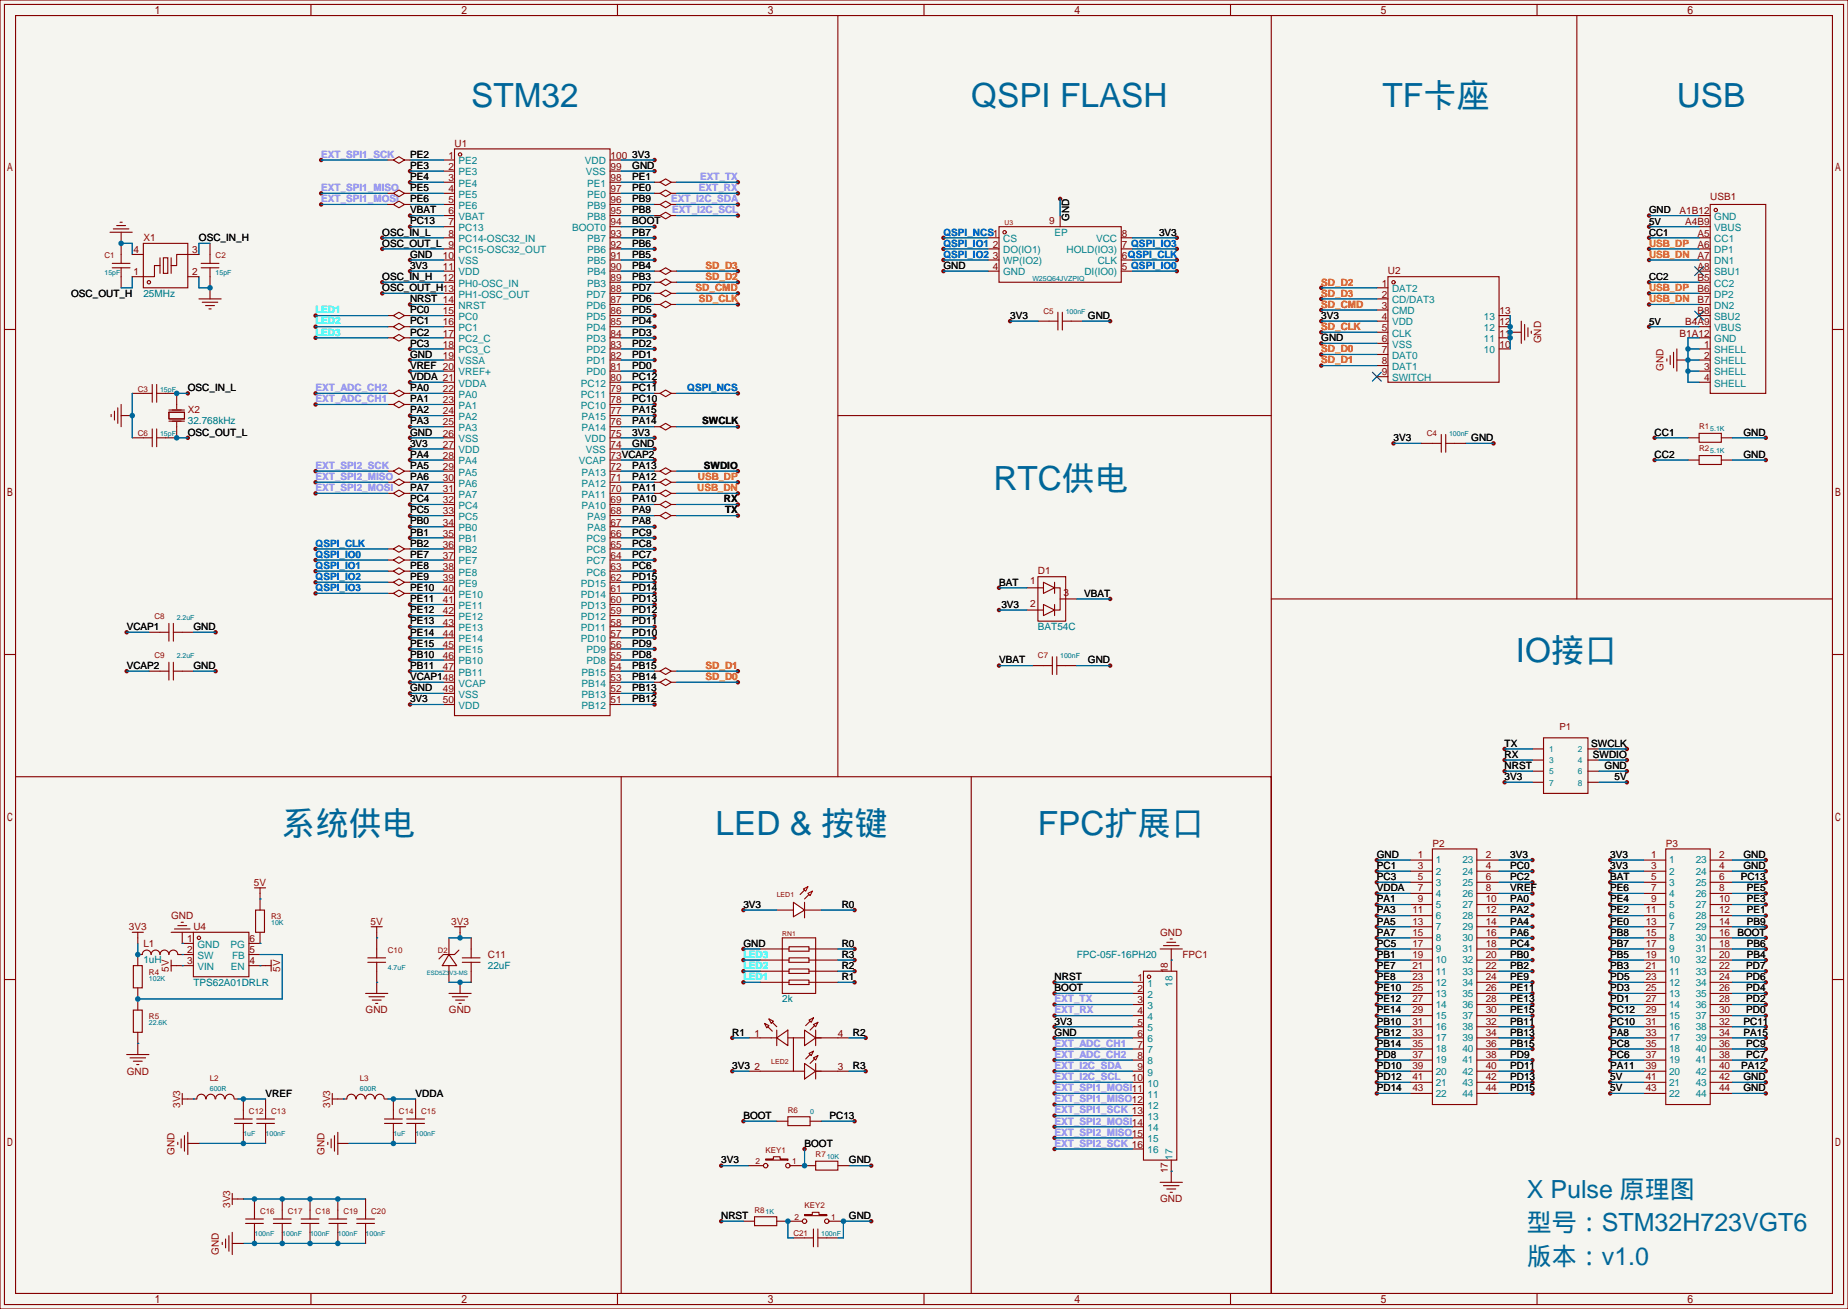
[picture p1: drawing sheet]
<svg xmlns="http://www.w3.org/2000/svg" width="422mm" height="299mm" viewBox="0 0 422 299" stroke-linecap="round" stroke-linejoin="round" font-family="sans-serif">
<defs><g id="words">
<g font-size="7.6" fill="#069">
<text x="107.7" y="24.4">STM32</text>
<text x="222" y="24.4">QSPI FLASH</text>
<text x="316" y="24.4">TF卡座</text>
<text x="383.3" y="24.4">USB</text>
<text x="227.1" y="112">RTC供电</text>
<text x="346.5" y="151.4">IO接口</text>
<text x="64.5" y="190.8">系统供电</text>
<text x="163.6" y="190.8">LED &amp; 按键</text>
<text x="237.2" y="190.8">FPC扩展口</text>
</g>
<g font-size="5.7" fill="#069">
<text x="349" y="273.8">X Pulse 原理图</text>
<text x="349" y="281.4">型号：STM32H723VGT6</text>
<text x="349" y="289.1">版本：v1.0</text>
</g>
<g font-size="2.3" fill="#a90000">
<text x="103.9" y="33.5">U1</text>
<text x="390.9" y="45.7">USB1</text>
<text x="32.8" y="55.1">X1</text>
<text x="317.2" y="62.7">U2</text>
<text x="352.3" y="78.5" transform="rotate(-90 352.3 78.5)">GND</text>
<text x="380.2" y="84.8" transform="rotate(-90 380.2 84.8)">GND</text>
<text x="42.9" y="94.5">X2</text>
<text x="237.2" y="131.3">D1</text>
<text x="327.4" y="193.5">P2</text>
<text x="380.7" y="193.5">P3</text>
<text x="58" y="202.4">5V</text>
<text x="29.5" y="212.6">3V3</text>
<text x="39.1" y="210.1">GND</text>
<text x="44.2" y="212.6">U4</text>
<text x="84.7" y="211.3">5V</text>
<text x="103.1" y="211.3">3V3</text>
<text x="265.2" y="213.9">GND</text>
<text x="32.8" y="216.4">L1</text>
<text x="111.5" y="218.9">C11</text>
<text x="270.3" y="218.9">FPC1</text>
<text x="38.6" y="222.1" transform="rotate(-90 38.6 222.1)">5V</text>
<text x="64" y="222.1" transform="rotate(-90 64 222.1)">5V</text>
<text x="83.6" y="231.6">GND</text>
<text x="102.6" y="231.6">GND</text>
<text x="29" y="245.6">GND</text>
<text x="41.1" y="253.2" transform="rotate(-90 41.1 253.2)">3V3</text>
<text x="75.4" y="253.2" transform="rotate(-90 75.4 253.2)">3V3</text>
<text x="39.9" y="263.9" transform="rotate(-90 39.9 263.9)">GND</text>
<text x="74.2" y="263.9" transform="rotate(-90 74.2 263.9)">GND</text>
<text x="265.2" y="274.8">GND</text>
<text x="52.6" y="276.1" transform="rotate(-90 52.6 276.1)">3V3</text>
<text x="50" y="286.8" transform="rotate(-90 50 286.8)">GND</text>
</g>
<g font-size="2.3" fill="#99f">
<text x="73.4" y="36.1">EXT_SPI1_SCK</text>
<text x="160" y="41.1">EXT_TX</text>
<text x="73.4" y="46.2">EXT_SPI1_MOSI</text>
<text x="73.4" y="43.7">EXT_SPI1_MISO</text>
<text x="153.4" y="46.2">EXT_I2C_SDA</text>
<text x="159.8" y="43.7">EXT_RX</text>
<text x="153.7" y="48.8">EXT_I2C_SCL</text>
<text x="72.1" y="89.4">EXT_ADC_CH2</text>
<text x="72.1" y="91.9">EXT_ADC_CH1</text>
<text x="72.1" y="107.2">EXT_SPI2_SCK</text>
<text x="72.1" y="109.7">EXT_SPI2_MISO</text>
<text x="72.1" y="112.3">EXT_SPI2_MOSI</text>
<text x="241" y="231.6">EXT_RX</text>
<text x="241" y="229.1">EXT_TX</text>
<text x="241" y="239.3">EXT_ADC_CH1</text>
<text x="241" y="241.8">EXT_ADC_CH2</text>
<text x="241" y="244.3">EXT_I2C_SDA</text>
<text x="241" y="252">EXT_SPI1_MISO12</text>
<text x="241" y="249.4">EXT_SPI1_MOSI11</text>
<text x="241" y="246.9">EXT_I2C_SCL</text>
<text x="241" y="257">EXT_SPI2_MOSI14</text>
<text x="241" y="254.5">EXT_SPI1_SCK 13</text>
<text x="241" y="262.1">EXT_SPI2_SCK 16</text>
<text x="241" y="259.6">EXT_SPI2_MISO15</text>
</g>
<g font-size="2.3">
<text x="93.7" y="36.1">PE2</text>
<text x="93.7" y="38.6">PE3</text>
<text x="93.7" y="41.1">PE4</text>
<text x="144.5" y="36.1">3V3</text>
<text x="144.5" y="38.6">GND</text>
<text x="144.5" y="41.1">PE1</text>
<text x="93.7" y="43.7">PE5</text>
<text x="93.7" y="46.2">PE6</text>
<text x="144.5" y="46.2">PB9</text>
<text x="144.5" y="43.7">PE0</text>
<text x="87.4" y="53.8">OSC_IN_L</text>
<text x="93.7" y="51.3">PC13</text>
<text x="93.7" y="48.8">VBAT</text>
<text x="144.5" y="51.3">BOOT</text>
<text x="144.5" y="53.8">PB7</text>
<text x="144.5" y="48.8">PB8</text>
<text x="244.3" y="50.5" transform="rotate(-90 244.3 50.5)">GND</text>
<text x="264.9" y="53.8">3V3</text>
<text x="45.5" y="55.1">OSC_IN_H</text>
<text x="87.4" y="56.4">OSC_OUT_L 9</text>
<text x="93.7" y="58.9">GND</text>
<text x="144.5" y="58.9">PB5</text>
<text x="144.5" y="56.4">PB6</text>
<text x="87.4" y="64">OSC_IN_H</text>
<text x="93.7" y="61.5">3V3</text>
<text x="144.5" y="64">PB3</text>
<text x="144.5" y="61.5">PB4</text>
<text x="215.6" y="61.5">GND</text>
<text x="16.3" y="67.8">OSC_OUT_H</text>
<text x="87.4" y="66.5">OSC_OUT_H13</text>
<text x="93.7" y="69.1">NRST 14</text>
<text x="93.7" y="71.6">PC0</text>
<text x="144.5" y="71.6">PD5</text>
<text x="144.5" y="69.1">PD6</text>
<text x="144.5" y="66.5">PD7</text>
<text x="93.7" y="74.2">PC1</text>
<text x="93.7" y="76.7">PC2</text>
<text x="144.5" y="76.7">PD3</text>
<text x="144.5" y="74.2">PD4</text>
<text x="230.9" y="72.9">3V3</text>
<text x="248.7" y="72.9">GND</text>
<text x="302" y="72.9">3V3</text>
<text x="302" y="78">GND</text>
<text x="93.7" y="81.8">GND</text>
<text x="93.7" y="79.2">PC3</text>
<text x="144.5" y="81.8">PD1</text>
<text x="144.5" y="79.2">PD2</text>
<text x="42.9" y="89.4">OSC_IN_L</text>
<text x="93.7" y="84.3">VREF 20</text>
<text x="93.7" y="86.9">VDDA 21</text>
<text x="93.7" y="89.4">PA0</text>
<text x="144.5" y="89.4">PC11</text>
<text x="144.5" y="86.9">PC12</text>
<text x="144.5" y="84.3">PD0</text>
<text x="93.7" y="91.9">PA1</text>
<text x="93.7" y="94.5">PA2</text>
<text x="144.5" y="94.5">PA15</text>
<text x="144.5" y="91.9">PC10</text>
<text x="42.9" y="99.6">OSC_OUT_L</text>
<text x="93.7" y="99.6">GND</text>
<text x="93.7" y="97">PA3</text>
<text x="144.5" y="99.6">3V3</text>
<text x="144.5" y="97">PA14</text>
<text x="160.5" y="97">SWCLK</text>
<text x="318.5" y="100.8">3V3</text>
<text x="336.3" y="100.8">GND</text>
<text x="378.2" y="99.6">CC1</text>
<text x="398.5" y="99.6">GND</text>
<text x="93.7" y="102.1">3V3</text>
<text x="93.7" y="104.6">PA4</text>
<text x="93.7" y="107.2">PA5</text>
<text x="144.5" y="102.1">GND</text>
<text x="144.5" y="107.2">PA13</text>
<text x="160.9" y="107.2">SWDIO</text>
<text x="378.2" y="104.6">CC2</text>
<text x="398.5" y="104.6">GND</text>
<text x="93.7" y="109.7">PA6</text>
<text x="93.7" y="112.3">PA7</text>
<text x="144.5" y="112.3">PA11</text>
<text x="144.5" y="109.7">PA12</text>
<text x="93.7" y="119.9">PB0</text>
<text x="93.7" y="114.8">PC4</text>
<text x="93.7" y="117.3">PC5</text>
<text x="144.5" y="119.9">PA8</text>
<text x="144.5" y="117.3">PA9</text>
<text x="144.5" y="114.8">PA10</text>
<text x="165.5" y="114.8">RX</text>
<text x="165.7" y="117.3">TX</text>
<text x="93.7" y="122.4">PB1</text>
<text x="93.7" y="125">PB2</text>
<text x="144.5" y="125">PC8</text>
<text x="144.5" y="122.4">PC9</text>
<text x="93.7" y="127.5">PE7</text>
<text x="93.7" y="130">PE8</text>
<text x="144.5" y="130">PC6</text>
<text x="144.5" y="127.5">PC7</text>
<text x="93.7" y="132.6">PE9</text>
<text x="93.7" y="135.1">PE10</text>
<text x="93.7" y="137.7">PE11</text>
<text x="144.5" y="137.7">PD13</text>
<text x="144.5" y="135.1">PD14</text>
<text x="144.5" y="132.6">PD15</text>
<text x="228.3" y="133.9">BAT</text>
<text x="247.8" y="136.4">VBAT</text>
<text x="93.7" y="140.2">PE12</text>
<text x="93.7" y="142.7">PE13</text>
<text x="144.5" y="142.7">PD11</text>
<text x="144.5" y="140.2">PD12</text>
<text x="228.9" y="138.9">3V3</text>
<text x="29" y="144">VCAP1</text>
<text x="44.2" y="144">GND</text>
<text x="93.7" y="145.3">PE14</text>
<text x="93.7" y="147.8">PE15</text>
<text x="144.5" y="145.3">PD10</text>
<text x="144.5" y="147.8">PD9</text>
<text x="29" y="152.9">VCAP2</text>
<text x="44.2" y="152.9">GND</text>
<text x="93.7" y="152.9">PB11</text>
<text x="93.7" y="150.4">PB10</text>
<text x="93.7" y="155.4">VCAP148</text>
<text x="144.5" y="155.4">PB14</text>
<text x="144.5" y="152.9">PB15</text>
<text x="144.5" y="150.4">PD8</text>
<text x="228.3" y="151.6">VBAT</text>
<text x="248.7" y="151.6">GND</text>
<text x="93.7" y="160.5">3V3</text>
<text x="93.7" y="158">GND</text>
<text x="144.5" y="160.5">PB12</text>
<text x="144.5" y="158">PB13</text>
<text x="343.9" y="170.7">TX</text>
<text x="343.9" y="173.2">RX</text>
<text x="363.7" y="170.7">SWCLK</text>
<text x="364.1" y="173.2">SWDIO</text>
<text x="343.9" y="178.3">3V3</text>
<text x="343.9" y="175.8">NRST</text>
<text x="366.8" y="175.8">GND</text>
<text x="369.1" y="178.3">5V</text>
<text x="314.7" y="196.1">GND</text>
<text x="345.2" y="196.1">3V3</text>
<text x="368" y="196.1">3V3</text>
<text x="398.5" y="196.1">GND</text>
<text x="314.7" y="203.7">VDDA</text>
<text x="314.7" y="201.2">PC3</text>
<text x="314.7" y="198.6">PC1</text>
<text x="345.2" y="198.6">PC0</text>
<text x="345.2" y="201.2">PC2</text>
<text x="345.2" y="203.7">VREF</text>
<text x="368" y="198.6">3V3</text>
<text x="368" y="201.2">BAT</text>
<text x="368" y="203.7">PE6</text>
<text x="397.9" y="201.2">PC13</text>
<text x="398.5" y="198.6">GND</text>
<text x="399.3" y="203.7">PE5</text>
<text x="169.9" y="207.5">3V3</text>
<text x="192.4" y="207.5">R0</text>
<text x="314.7" y="206.2">PA1</text>
<text x="314.7" y="208.8">PA3</text>
<text x="345.2" y="208.8">PA2</text>
<text x="345.2" y="206.2">PA0</text>
<text x="368" y="206.2">PE4</text>
<text x="368" y="208.8">PE2</text>
<text x="399.3" y="206.2">PE3</text>
<text x="399.3" y="208.8">PE1</text>
<text x="314.7" y="211.3">PA5</text>
<text x="314.7" y="213.9">PA7</text>
<text x="345.2" y="213.9">PA6</text>
<text x="345.2" y="211.3">PA4</text>
<text x="368" y="211.3">PE0</text>
<text x="368" y="213.9">PB8</text>
<text x="397.1" y="213.9">BOOT</text>
<text x="399.3" y="211.3">PB9</text>
<text x="169.9" y="216.4">GND</text>
<text x="192.4" y="216.4">R0</text>
<text x="192.4" y="218.9">R3</text>
<text x="192.4" y="221.5">R2</text>
<text x="314.7" y="216.4">PC5</text>
<text x="314.7" y="218.9">PB1</text>
<text x="314.7" y="221.5">PE7</text>
<text x="345.2" y="216.4">PC4</text>
<text x="345.2" y="218.9">PB0</text>
<text x="345.2" y="221.5">PB2</text>
<text x="368" y="216.4">PB7</text>
<text x="368" y="218.9">PB5</text>
<text x="368" y="221.5">PB3</text>
<text x="399.2" y="221.5">PD7</text>
<text x="399.3" y="216.4">PB6</text>
<text x="399.3" y="218.9">PB4</text>
<text x="192.4" y="224">R1</text>
<text x="241" y="224">NRST</text>
<text x="241" y="226.6">BOOT</text>
<text x="314.7" y="224">PE8</text>
<text x="314.7" y="226.6">PE10</text>
<text x="345.2" y="224">PE9</text>
<text x="345.2" y="226.6">PE11</text>
<text x="368" y="224">PD5</text>
<text x="368" y="226.6">PD3</text>
<text x="399.2" y="224">PD6</text>
<text x="399.2" y="226.6">PD4</text>
<text x="314.7" y="229.1">PE12</text>
<text x="314.7" y="231.6">PE14</text>
<text x="345.2" y="229.1">PE13</text>
<text x="345.2" y="231.6">PE15</text>
<text x="368" y="229.1">PD1</text>
<text x="368" y="231.6">PC12</text>
<text x="399.2" y="229.1">PD2</text>
<text x="399.2" y="231.6">PD0</text>
<text x="167.4" y="236.7">R1</text>
<text x="194.9" y="236.7">R2</text>
<text x="241" y="234.2">3V3</text>
<text x="241" y="236.7">GND</text>
<text x="314.7" y="234.2">PB10</text>
<text x="314.7" y="236.7">PB12</text>
<text x="314.7" y="239.3">PB14</text>
<text x="345.2" y="236.7">PB13</text>
<text x="345.2" y="239.3">PB15</text>
<text x="345.2" y="234.2">PB11</text>
<text x="368" y="234.2">PC10</text>
<text x="368" y="236.7">PA8</text>
<text x="368" y="239.3">PC8</text>
<text x="398.5" y="234.2">PC11</text>
<text x="398.5" y="236.7">PA15</text>
<text x="399.2" y="239.3">PC9</text>
<text x="167.4" y="244.3">3V3</text>
<text x="194.9" y="244.3">R3</text>
<text x="314.7" y="241.8">PD8</text>
<text x="314.7" y="244.3">PD10</text>
<text x="345.2" y="241.8">PD9</text>
<text x="345.2" y="244.3">PD11</text>
<text x="368" y="241.8">PC6</text>
<text x="368" y="244.3">PA11</text>
<text x="398" y="244.3">PA12</text>
<text x="399.2" y="241.8">PC7</text>
<text x="60.7" y="250.7">VREF</text>
<text x="95" y="250.7">VDDA</text>
<text x="314.7" y="246.9">PD12</text>
<text x="314.7" y="249.4">PD14</text>
<text x="345.2" y="246.9">PD13</text>
<text x="345.2" y="249.4">PD15</text>
<text x="368" y="246.9">5V</text>
<text x="368" y="249.4">5V</text>
<text x="398.5" y="246.9">GND</text>
<text x="398.5" y="249.4">GND</text>
<text x="169.9" y="255.8">BOOT</text>
<text x="189.6" y="255.8">PC13</text>
<text x="183.9" y="262.1">BOOT</text>
<text x="164.8" y="265.9">3V3</text>
<text x="194.1" y="265.9">GND</text>
<text x="164.8" y="278.6">NRST</text>
<text x="194.1" y="278.6">GND</text>
</g>
<g font-size="2.3" fill="#840000">
<text x="102.5" y="36.3">1</text>
<text x="102.5" y="38.8">2</text>
<text x="102.5" y="41.4">3</text>
<text x="139.6" y="41.4">98</text>
<text x="139.6" y="38.8">99</text>
<text x="139.6" y="36.3">100</text>
<text x="102.5" y="43.9">4</text>
<text x="102.5" y="46.5">5</text>
<text x="139.6" y="46.5">96</text>
<text x="139.6" y="43.9">97</text>
<text x="102.5" y="49">6</text>
<text x="102.5" y="51.5">7</text>
<text x="139.6" y="51.5">94</text>
<text x="139.6" y="49">95</text>
<text x="239.8" y="51.3">9</text>
<text x="383.9" y="49">A1B12</text>
<text x="385.2" y="51.5">A4B9</text>
<text x="30.5" y="57.9">4</text>
<text x="43.9" y="57.9">3</text>
<text x="101.2" y="59.2">10</text>
<text x="102.5" y="54.1">8</text>
<text x="139.6" y="59.2">91</text>
<text x="139.6" y="56.6">92</text>
<text x="139.6" y="54.1">93</text>
<text x="226.9" y="56.6">2</text>
<text x="226.9" y="59.2">3</text>
<text x="256.4" y="59.2">6QSPI_CLK</text>
<text x="256.4" y="56.6">7 QSPI_IO3</text>
<text x="256.4" y="54.1">8</text>
<text x="388" y="54.1">A5</text>
<text x="388" y="56.6">A6</text>
<text x="388" y="59.2">A7</text>
<text x="30.5" y="63">1</text>
<text x="43.9" y="63">2</text>
<text x="101.2" y="61.7">11</text>
<text x="101.2" y="64.2">12</text>
<text x="139.6" y="64.2">89</text>
<text x="139.6" y="61.7">90</text>
<text x="226.9" y="61.7">4</text>
<text x="256.4" y="61.7">5 QSPI_IO0</text>
<text x="315.8" y="65.5">1</text>
<text x="388" y="61.7">A8</text>
<text x="388" y="64.2">B5</text>
<text x="101.2" y="71.9">15</text>
<text x="139.6" y="71.9">86</text>
<text x="139.6" y="69.3">87</text>
<text x="139.6" y="66.8">88</text>
<text x="315.8" y="70.6">3</text>
<text x="315.8" y="68.1">2</text>
<text x="342.8" y="71.9">13</text>
<text x="388" y="66.8">B6</text>
<text x="388" y="69.3">B7</text>
<text x="388" y="71.9">B8</text>
<text x="101.2" y="74.4">16</text>
<text x="101.2" y="76.9">17</text>
<text x="139.6" y="76.9">84</text>
<text x="139.6" y="74.4">85</text>
<text x="315.8" y="75.7">5</text>
<text x="315.8" y="73.1">4</text>
<text x="342.8" y="74.4">12</text>
<text x="342.8" y="76.9">11</text>
<text x="383.9" y="76.9">B1A12</text>
<text x="385.2" y="74.4">B4A9</text>
<text x="101.2" y="79.5">18</text>
<text x="101.2" y="82">19</text>
<text x="139.6" y="82">82</text>
<text x="139.6" y="79.5">83</text>
<text x="315.8" y="83.3">8</text>
<text x="315.8" y="80.8">7</text>
<text x="315.8" y="78.2">6</text>
<text x="342.8" y="79.5">10</text>
<text x="389.5" y="79.5">1</text>
<text x="389.5" y="82">2</text>
<text x="101.2" y="89.6">22</text>
<text x="139.6" y="89.6">79</text>
<text x="139.6" y="87.1">80</text>
<text x="139.6" y="84.6">81</text>
<text x="315.8" y="85.8">9</text>
<text x="389.5" y="84.6">3</text>
<text x="389.5" y="87.1">4</text>
<text x="101.2" y="92.2">23</text>
<text x="101.2" y="94.7">24</text>
<text x="139.6" y="94.7">77</text>
<text x="139.6" y="92.2">78</text>
<text x="101.2" y="97.3">25</text>
<text x="101.2" y="99.8">26</text>
<text x="139.6" y="99.8">75</text>
<text x="139.6" y="97.3">76</text>
<text x="101.2" y="102.3">27</text>
<text x="101.2" y="104.9">28</text>
<text x="101.2" y="107.4">29</text>
<text x="139.6" y="107.4">72</text>
<text x="139.6" y="104.9">73VCAP2</text>
<text x="139.6" y="102.3">74</text>
<text x="101.2" y="110">30</text>
<text x="101.2" y="112.5">31</text>
<text x="139.6" y="112.5">70</text>
<text x="139.6" y="110">71</text>
<text x="101.2" y="115">32</text>
<text x="101.2" y="117.6">33</text>
<text x="139.6" y="117.6">68</text>
<text x="139.6" y="115">69</text>
<text x="101.2" y="120.1">34</text>
<text x="101.2" y="122.7">35</text>
<text x="101.2" y="125.2">36</text>
<text x="139.6" y="125.2">65</text>
<text x="139.6" y="122.7">66</text>
<text x="139.6" y="120.1">67</text>
<text x="101.2" y="127.7">37</text>
<text x="101.2" y="130.3">38</text>
<text x="139.6" y="130.3">63</text>
<text x="139.6" y="127.7">64</text>
<text x="101.2" y="132.8">39</text>
<text x="101.2" y="135.4">40</text>
<text x="101.2" y="137.9">41</text>
<text x="139.6" y="137.9">60</text>
<text x="139.6" y="135.4">61</text>
<text x="139.6" y="132.8">62</text>
<text x="235.5" y="133.6">1</text>
<text x="243.1" y="136.1">3</text>
<text x="101.2" y="140.4">42</text>
<text x="101.2" y="143">43</text>
<text x="139.6" y="143">58</text>
<text x="139.6" y="140.4">59</text>
<text x="235.5" y="138.7">2</text>
<text x="101.2" y="145.5">44</text>
<text x="101.2" y="148.1">45</text>
<text x="139.6" y="148.1">56</text>
<text x="139.6" y="145.5">57</text>
<text x="101.2" y="150.6">46</text>
<text x="101.2" y="153.1">47</text>
<text x="139.6" y="155.7">53</text>
<text x="139.6" y="153.1">54</text>
<text x="139.6" y="150.6">55</text>
<text x="101.2" y="158.2">49</text>
<text x="101.2" y="160.8">50</text>
<text x="139.6" y="160.8">51</text>
<text x="139.6" y="158.2">52</text>
<text x="324.1" y="196.1">1</text>
<text x="339.6" y="196.1">2</text>
<text x="377.4" y="196.1">1</text>
<text x="392.9" y="196.1">2</text>
<text x="324.1" y="198.6">3</text>
<text x="324.1" y="201.2">5</text>
<text x="324.1" y="203.7">7</text>
<text x="339.6" y="198.6">4</text>
<text x="339.6" y="201.2">6</text>
<text x="339.6" y="203.7">8</text>
<text x="377.4" y="198.6">3</text>
<text x="377.4" y="201.2">5</text>
<text x="377.4" y="203.7">7</text>
<text x="392.9" y="198.6">4</text>
<text x="392.9" y="201.2">6</text>
<text x="392.9" y="203.7">8</text>
<text x="322.8" y="208.8">11</text>
<text x="324.1" y="206.2">9</text>
<text x="339.6" y="206.2">10</text>
<text x="339.6" y="208.8">12</text>
<text x="376.2" y="208.8">11</text>
<text x="377.4" y="206.2">9</text>
<text x="392.9" y="206.2">10</text>
<text x="392.9" y="208.8">12</text>
<text x="42.8" y="215.4">1</text>
<text x="57" y="215.4">6</text>
<text x="322.8" y="211.3">13</text>
<text x="322.8" y="213.9">15</text>
<text x="339.6" y="211.3">14</text>
<text x="339.6" y="213.9">16</text>
<text x="376.2" y="211.3">13</text>
<text x="376.2" y="213.9">15</text>
<text x="392.9" y="211.3">14</text>
<text x="392.9" y="213.9">16</text>
<text x="42.8" y="217.9">2</text>
<text x="42.8" y="220.5">3</text>
<text x="57" y="220.5">4</text>
<text x="57" y="217.9">5</text>
<text x="322.8" y="216.4">17</text>
<text x="322.8" y="218.9">19</text>
<text x="322.8" y="221.5">21</text>
<text x="339.6" y="216.4">18</text>
<text x="339.6" y="218.9">20</text>
<text x="339.6" y="221.5">22</text>
<text x="376.2" y="216.4">17</text>
<text x="376.2" y="218.9">19</text>
<text x="376.2" y="221.5">21</text>
<text x="392.9" y="216.4">18</text>
<text x="392.9" y="218.9">20</text>
<text x="392.9" y="221.5">22</text>
<text x="260" y="224.3">1</text>
<text x="260" y="226.8">2</text>
<text x="267" y="222.5" transform="rotate(-90 267 222.5)">18</text>
<text x="322.8" y="224">23</text>
<text x="322.8" y="226.6">25</text>
<text x="339.6" y="224">24</text>
<text x="339.6" y="226.6">26</text>
<text x="376.2" y="224">23</text>
<text x="376.2" y="226.6">25</text>
<text x="392.9" y="224">24</text>
<text x="392.9" y="226.6">26</text>
<text x="260" y="229.3">3</text>
<text x="260" y="231.9">4</text>
<text x="322.8" y="229.1">27</text>
<text x="322.8" y="231.6">29</text>
<text x="339.6" y="229.1">28</text>
<text x="339.6" y="231.6">30</text>
<text x="376.2" y="229.1">27</text>
<text x="376.2" y="231.6">29</text>
<text x="392.9" y="229.1">28</text>
<text x="392.9" y="231.6">30</text>
<text x="172.5" y="237">1</text>
<text x="191.5" y="237">4</text>
<text x="260" y="234.4">5</text>
<text x="260" y="237">6</text>
<text x="260" y="239.5">7</text>
<text x="322.8" y="234.2">31</text>
<text x="322.8" y="236.7">33</text>
<text x="322.8" y="239.3">35</text>
<text x="339.6" y="234.2">32</text>
<text x="339.6" y="236.7">34</text>
<text x="339.6" y="239.3">36</text>
<text x="376.2" y="234.2">31</text>
<text x="376.2" y="236.7">33</text>
<text x="376.2" y="239.3">35</text>
<text x="392.9" y="234.2">32</text>
<text x="392.9" y="236.7">34</text>
<text x="392.9" y="239.3">36</text>
<text x="172.5" y="244.6">2</text>
<text x="191.5" y="244.6">3</text>
<text x="260" y="242">8</text>
<text x="260" y="244.6">9</text>
<text x="322.8" y="241.8">37</text>
<text x="322.8" y="244.3">39</text>
<text x="339.6" y="241.8">38</text>
<text x="339.6" y="244.3">40</text>
<text x="376.2" y="241.8">37</text>
<text x="376.2" y="244.3">39</text>
<text x="392.9" y="241.8">38</text>
<text x="392.9" y="244.3">40</text>
<text x="258.7" y="247.1">10</text>
<text x="322.8" y="246.9">41</text>
<text x="322.8" y="249.4">43</text>
<text x="339.6" y="246.9">42</text>
<text x="339.6" y="249.4">44</text>
<text x="376.2" y="246.9">41</text>
<text x="376.2" y="249.4">43</text>
<text x="392.9" y="246.9">42</text>
<text x="392.9" y="249.4">44</text>
<text x="267" y="268.2" transform="rotate(-90 267 268.2)">17</text>
</g>
<g font-size="2.3" fill="#008484">
<text x="104.8" y="37.6">PE2</text>
<text x="104.8" y="40.1">PE3</text>
<text x="133.7" y="37.6">VDD</text>
<text x="133.9" y="40.1">VSS</text>
<text x="104.8" y="42.7">PE4</text>
<text x="104.8" y="45.2">PE5</text>
<text x="104.8" y="47.7">PE6</text>
<text x="134.2" y="47.7">PB9</text>
<text x="134.2" y="45.2">PE0</text>
<text x="134.2" y="42.7">PE1</text>
<text x="104.8" y="50.3">VBAT</text>
<text x="104.8" y="52.8">PC13</text>
<text x="130.8" y="52.8">BOOT0</text>
<text x="134.2" y="50.3">PB8</text>
<text x="241" y="53.8">EP</text>
<text x="391.8" y="50.3">GND</text>
<text x="391.8" y="52.8">VBUS</text>
<text x="104.8" y="55.4">PC14-OSC32_IN</text>
<text x="104.8" y="57.9">PC15-OSC32_OUT</text>
<text x="134.2" y="57.9">PB6</text>
<text x="134.2" y="55.4">PB7</text>
<text x="229.3" y="55.4">CS</text>
<text x="229.3" y="57.9">DO(IO1)</text>
<text x="243.8" y="57.9">HOLD(IO3)</text>
<text x="250.5" y="55.4">VCC</text>
<text x="391.8" y="55.4">CC1</text>
<text x="391.8" y="57.9">DP1</text>
<text x="104.8" y="60.4">VSS</text>
<text x="104.8" y="63">VDD</text>
<text x="104.8" y="65.5">PH0-OSC_IN</text>
<text x="134.2" y="65.5">PB3</text>
<text x="134.2" y="63">PB4</text>
<text x="134.2" y="60.4">PB5</text>
<text x="229.3" y="60.4">WP(IO2)</text>
<text x="229.3" y="63">GND</text>
<text x="247.9" y="63">DI(IO0)</text>
<text x="250.9" y="60.4">CLK</text>
<text x="391.8" y="60.4">DN1</text>
<text x="391.8" y="63">SBU1</text>
<text x="391.8" y="65.5">CC2</text>
<text x="104.8" y="68.1">PH1-OSC_OUT</text>
<text x="104.8" y="70.6">NRST</text>
<text x="134.1" y="70.6">PD6</text>
<text x="134.1" y="68.1">PD7</text>
<text x="318.2" y="71.9">CMD</text>
<text x="318.2" y="69.3">CD/DAT3</text>
<text x="318.2" y="66.8">DAT2</text>
<text x="391.8" y="68.1">DP2</text>
<text x="391.8" y="70.6">DN2</text>
<text x="104.8" y="73.1">PC0</text>
<text x="104.8" y="75.7">PC1</text>
<text x="134.1" y="75.7">PD4</text>
<text x="134.1" y="73.1">PD5</text>
<text x="318.2" y="76.9">CLK</text>
<text x="318.2" y="74.4">VDD</text>
<text x="339.2" y="73.1">13</text>
<text x="339.2" y="75.7">12</text>
<text x="391.8" y="73.1">SBU2</text>
<text x="391.8" y="75.7">VBUS</text>
<text x="104.8" y="78.2">PC2_C</text>
<text x="104.8" y="80.8">PC3_C</text>
<text x="104.8" y="83.3">VSSA</text>
<text x="134.1" y="83.3">PD1</text>
<text x="134.1" y="80.8">PD2</text>
<text x="134.1" y="78.2">PD3</text>
<text x="318.2" y="82">DAT0</text>
<text x="318.2" y="79.5">VSS</text>
<text x="339.2" y="78.2">11</text>
<text x="339.2" y="80.8">10</text>
<text x="391.8" y="78.2">GND</text>
<text x="391.8" y="80.8">SHELL</text>
<text x="391.8" y="83.3">SHELL</text>
<text x="104.8" y="85.8">VREF+</text>
<text x="104.8" y="88.4">VDDA</text>
<text x="132.8" y="88.4">PC12</text>
<text x="134.1" y="85.8">PD0</text>
<text x="318.2" y="87.1">SWITCH</text>
<text x="318.2" y="84.6">DAT1</text>
<text x="391.8" y="85.8">SHELL</text>
<text x="391.8" y="88.4">SHELL</text>
<text x="104.8" y="90.9">PA0</text>
<text x="104.8" y="93.5">PA1</text>
<text x="104.8" y="96">PA2</text>
<text x="132.8" y="93.5">PC10</text>
<text x="132.8" y="90.9">PC11</text>
<text x="132.9" y="96">PA15</text>
<text x="104.8" y="98.5">PA3</text>
<text x="104.8" y="101.1">VSS</text>
<text x="132.9" y="98.5">PA14</text>
<text x="133.7" y="101.1">VDD</text>
<text x="104.8" y="103.6">VDD</text>
<text x="104.8" y="106.2">PA4</text>
<text x="132.3" y="106.2">VCAP</text>
<text x="133.9" y="103.6">VSS</text>
<text x="104.8" y="108.7">PA5</text>
<text x="104.8" y="111.2">PA6</text>
<text x="104.8" y="113.8">PA7</text>
<text x="132.9" y="113.8">PA11</text>
<text x="132.9" y="111.2">PA12</text>
<text x="132.9" y="108.7">PA13</text>
<text x="104.8" y="116.3">PC4</text>
<text x="104.8" y="118.9">PC5</text>
<text x="132.9" y="116.3">PA10</text>
<text x="134.2" y="118.9">PA9</text>
<text x="104.8" y="121.4">PB0</text>
<text x="104.8" y="123.9">PB1</text>
<text x="134.1" y="123.9">PC9</text>
<text x="134.2" y="121.4">PA8</text>
<text x="104.8" y="126.5">PB2</text>
<text x="104.8" y="129">PE7</text>
<text x="104.8" y="131.6">PE8</text>
<text x="134.1" y="131.6">PC6</text>
<text x="134.1" y="129">PC7</text>
<text x="134.1" y="126.5">PC8</text>
<text x="104.8" y="134.1">PE9</text>
<text x="104.8" y="136.6">PE10</text>
<text x="132.8" y="136.6">PD14</text>
<text x="132.8" y="134.1">PD15</text>
<text x="104.8" y="139.2">PE11</text>
<text x="104.8" y="141.7">PE12</text>
<text x="132.8" y="141.7">PD12</text>
<text x="132.8" y="139.2">PD13</text>
<text x="104.8" y="144.3">PE13</text>
<text x="104.8" y="146.8">PE14</text>
<text x="104.8" y="149.3">PE15</text>
<text x="132.8" y="146.8">PD10</text>
<text x="132.8" y="144.3">PD11</text>
<text x="134.1" y="149.3">PD9</text>
<text x="104.8" y="151.9">PB10</text>
<text x="104.8" y="154.4">PB11</text>
<text x="132.9" y="154.4">PB15</text>
<text x="134.1" y="151.9">PD8</text>
<text x="104.8" y="157">VCAP</text>
<text x="104.8" y="159.5">VSS</text>
<text x="132.9" y="159.5">PB13</text>
<text x="132.9" y="157">PB14</text>
<text x="104.8" y="162">VDD</text>
<text x="132.9" y="162">PB12</text>
<text x="328.2" y="197.4">1</text>
<text x="334.3" y="197.4">23</text>
<text x="381.5" y="197.4">1</text>
<text x="387.6" y="197.4">23</text>
<text x="328.2" y="199.9">2</text>
<text x="328.2" y="202.4">3</text>
<text x="334.3" y="199.9">24</text>
<text x="334.3" y="202.4">25</text>
<text x="381.5" y="199.9">2</text>
<text x="381.5" y="202.4">3</text>
<text x="387.6" y="199.9">24</text>
<text x="387.6" y="202.4">25</text>
<text x="328.2" y="205">4</text>
<text x="328.2" y="207.5">5</text>
<text x="334.3" y="205">26</text>
<text x="334.3" y="207.5">27</text>
<text x="381.5" y="205">4</text>
<text x="381.5" y="207.5">5</text>
<text x="387.6" y="205">26</text>
<text x="387.6" y="207.5">27</text>
<text x="328.2" y="210.1">6</text>
<text x="328.2" y="212.6">7</text>
<text x="328.2" y="215.1">8</text>
<text x="334.3" y="210.1">28</text>
<text x="334.3" y="212.6">29</text>
<text x="334.3" y="215.1">30</text>
<text x="381.5" y="210.1">6</text>
<text x="381.5" y="212.6">7</text>
<text x="381.5" y="215.1">8</text>
<text x="387.6" y="210.1">28</text>
<text x="387.6" y="212.6">29</text>
<text x="387.6" y="215.1">30</text>
<text x="45.1" y="216.6">GND</text>
<text x="45.1" y="219.2">SW</text>
<text x="45.1" y="221.7">VIN</text>
<text x="52.7" y="216.6">PG</text>
<text x="52.8" y="221.7">EN</text>
<text x="53" y="219.2">FB</text>
<text x="328.2" y="217.7">9</text>
<text x="328.2" y="220.2">10</text>
<text x="334.3" y="217.7">31</text>
<text x="334.3" y="220.2">32</text>
<text x="381.5" y="217.7">9</text>
<text x="381.5" y="220.2">10</text>
<text x="387.6" y="217.7">31</text>
<text x="387.6" y="220.2">32</text>
<text x="262.3" y="225.5">1</text>
<text x="268" y="225.5" transform="rotate(-90 268 225.5)">18</text>
<text x="328.2" y="222.8">11</text>
<text x="328.2" y="225.3">12</text>
<text x="328.2" y="227.8">13</text>
<text x="334.3" y="222.8">33</text>
<text x="334.3" y="225.3">34</text>
<text x="334.3" y="227.8">35</text>
<text x="381.5" y="222.8">11</text>
<text x="381.5" y="225.3">12</text>
<text x="381.5" y="227.8">13</text>
<text x="387.6" y="222.8">33</text>
<text x="387.6" y="225.3">34</text>
<text x="387.6" y="227.8">35</text>
<text x="262.3" y="228.1">2</text>
<text x="262.3" y="230.6">3</text>
<text x="262.3" y="233.2">4</text>
<text x="328.2" y="230.4">14</text>
<text x="328.2" y="232.9">15</text>
<text x="334.3" y="230.4">36</text>
<text x="334.3" y="232.9">37</text>
<text x="381.5" y="230.4">14</text>
<text x="381.5" y="232.9">15</text>
<text x="387.6" y="230.4">36</text>
<text x="387.6" y="232.9">37</text>
<text x="262.3" y="235.7">5</text>
<text x="262.3" y="238.2">6</text>
<text x="328.2" y="235.5">16</text>
<text x="328.2" y="238">17</text>
<text x="334.3" y="235.5">38</text>
<text x="334.3" y="238">39</text>
<text x="381.5" y="235.5">16</text>
<text x="381.5" y="238">17</text>
<text x="387.6" y="235.5">38</text>
<text x="387.6" y="238">39</text>
<text x="262.3" y="240.8">7</text>
<text x="262.3" y="243.3">8</text>
<text x="262.3" y="245.9">9</text>
<text x="328.2" y="240.5">18</text>
<text x="328.2" y="243.1">19</text>
<text x="328.2" y="245.6">20</text>
<text x="334.3" y="240.5">40</text>
<text x="334.3" y="243.1">41</text>
<text x="334.3" y="245.6">42</text>
<text x="381.5" y="240.5">18</text>
<text x="381.5" y="243.1">19</text>
<text x="381.5" y="245.6">20</text>
<text x="387.6" y="240.5">40</text>
<text x="387.6" y="243.1">41</text>
<text x="387.6" y="245.6">42</text>
<text x="262.3" y="248.4">10</text>
<text x="262.3" y="250.9">11</text>
<text x="328.2" y="248.2">21</text>
<text x="328.2" y="250.7">22</text>
<text x="334.3" y="248.2">43</text>
<text x="334.3" y="250.7">44</text>
<text x="381.5" y="248.2">21</text>
<text x="381.5" y="250.7">22</text>
<text x="387.6" y="248.2">43</text>
<text x="387.6" y="250.7">44</text>
<text x="262.3" y="253.5">12</text>
<text x="262.3" y="256">13</text>
<text x="262.3" y="258.6">14</text>
<text x="262.3" y="261.1">15</text>
<text x="262.3" y="263.6">16</text>
<text x="268" y="265.2" transform="rotate(-90 268 265.2)">17</text>
</g>
<g font-size="2.3" fill="#06c">
<text x="215.6" y="53.8">QSPI_NCS1</text>
<text x="215.6" y="56.4">QSPI_IO1</text>
<text x="215.6" y="58.9">QSPI_IO2</text>
<text x="157.1" y="89.4">QSPI_NCS</text>
<text x="72.1" y="125">QSPI_CLK</text>
<text x="72.1" y="130">QSPI_IO1</text>
<text x="72.1" y="127.5">QSPI_IO0</text>
<text x="72.1" y="135.1">QSPI_IO3</text>
<text x="72.1" y="132.6">QSPI_IO2</text>
</g>
<g font-size="2.3" fill="#f90">
<text x="376.9" y="56.4">USB_DP</text>
<text x="376.9" y="58.9">USB_DN</text>
<text x="376.9" y="66.5">USB_DP</text>
<text x="376.9" y="69.1">USB_DN</text>
<text x="159.4" y="112.3">USB_DN</text>
<text x="159.5" y="109.7">USB_DP</text>
</g>
<g font-size="2.3" fill="#f60">
<text x="161.3" y="64">SD_D2</text>
<text x="161.3" y="61.5">SD_D3</text>
<text x="302" y="65.3">SD_D2</text>
<text x="159" y="66.5">SD_CMD</text>
<text x="159.8" y="69.1">SD_CLK</text>
<text x="302" y="67.8">SD_D3</text>
<text x="302" y="70.4">SD_CMD</text>
<text x="302" y="75.4">SD_CLK</text>
<text x="302" y="80.5">SD_D0</text>
<text x="302" y="83.1">SD_D1</text>
<text x="161.3" y="155.4">SD_D0</text>
<text x="161.3" y="152.9">SD_D1</text>
</g>
<g font-size="2.3" fill="#006464">
<text x="32.8" y="67.8">25MHz</text>
<text x="42.9" y="97">32.768kHz</text>
<text x="237.2" y="144">BAT54C</text>
<text x="32.8" y="220.2">1uH</text>
<text x="111.5" y="221.5">22uF</text>
<text x="246.1" y="218.9">FPC-05F-16PH20</text>
<text x="44.2" y="225.3">TPS62A01DRLR</text>
<text x="178.8" y="229.1">2k</text>
</g>
<g font-size="2.3" fill="#0ff">
<text x="72.1" y="71.6">LED1</text>
<text x="72.1" y="76.7">LED3</text>
<text x="72.1" y="74.2">LED2</text>
<text x="169.9" y="218.9">LED3</text>
<text x="169.9" y="221.5">LED2</text>
<text x="169.9" y="224">LED1</text>
</g>
<g font-size="2.2">
<text x="376.9" y="53.9">CC1</text>
<text x="376.9" y="51.3">5V</text>
<text x="376.9" y="48.8">GND</text>
<text x="376.9" y="64">CC2</text>
<text x="376.9" y="74.2">5V</text>
</g>
<text font-size="2.2" fill="#a90000" x="356.4" y="166.8">P1</text>
<g font-size="1.9" fill="#008484">
<text x="354.1" y="171.9">1</text>
<text x="360.6" y="171.9">2</text>
<text x="354.1" y="174.5">3</text>
<text x="354.1" y="177">5</text>
<text x="354.1" y="179.6">7</text>
<text x="360.6" y="174.5">4</text>
<text x="360.6" y="177">6</text>
<text x="360.6" y="179.6">8</text>
</g>
<g font-size="1.9" fill="#840000">
<text x="172.7" y="266.2">2</text>
<text x="181.1" y="266.2">1</text>
<text x="181.6" y="278.9">2</text>
<text x="190" y="278.9">1</text>
</g>
<g font-size="1.8" fill="#a90000">
<text x="23.9" y="59">C1</text>
<text x="49.3" y="59">C2</text>
<text x="238.5" y="71.7">C5</text>
<text x="31.5" y="89.5">C3</text>
<text x="31.5" y="99.7">C6</text>
<text x="326.1" y="99.7">C4</text>
<text x="388.4" y="98.1">R1</text>
<text x="388.4" y="103.2">R2</text>
<text x="35.3" y="141.6">C8</text>
<text x="35.3" y="150.5">C9</text>
<text x="237.2" y="150.5">C7</text>
<text x="62" y="210.2">R3</text>
<text x="88.6" y="217.8">C10</text>
<text x="34" y="222.9">R4</text>
<text x="34" y="233">R5</text>
<text x="48" y="247">L2</text>
<text x="82.2" y="247">L3</text>
<text x="56.9" y="254.6">C12</text>
<text x="62" y="254.6">C13</text>
<text x="91.2" y="254.6">C14</text>
<text x="96.3" y="254.6">C15</text>
<text x="180.1" y="254.3">R6</text>
<text x="175" y="263.5">KEY1</text>
<text x="186.4" y="264.5">R7</text>
<text x="59.4" y="277.5">C16</text>
<text x="65.8" y="277.5">C17</text>
<text x="72.1" y="277.5">C18</text>
<text x="78.5" y="277.5">C19</text>
<text x="84.8" y="277.5">C20</text>
<text x="172.5" y="277.2">R8</text>
<text x="183.9" y="276.2">KEY2</text>
<text x="181.4" y="282.6">C21</text>
</g>
<text font-size="1.7" fill="#a90000" x="100.1" y="217.8">D2</text>
<g font-size="1.6" fill="#006464">
<text x="23.9" y="62.9">15pF</text>
<text x="49.3" y="62.9">15pF</text>
<text x="236" y="64.2">W25Q64JVZPIQ</text>
<text x="243.6" y="71.8">100nF</text>
<text x="36.6" y="89.6">15pF</text>
<text x="36.6" y="99.7">15pF</text>
<text x="331.2" y="99.7">100nF</text>
<text x="390.9" y="98.4">5.1K</text>
<text x="390.9" y="103.5">5.1K</text>
<text x="40.4" y="141.6">2.2uF</text>
<text x="40.4" y="150.5">2.2uF</text>
<text x="242.3" y="150.5">100nF</text>
<text x="62" y="211.5">10K</text>
<text x="88.6" y="221.6">4.7uF</text>
<text x="34" y="224.2">102K</text>
<text x="34" y="234.3">22.6K</text>
<text x="48" y="249.3">600R</text>
<text x="82.2" y="249.3">600R</text>
<text x="185.2" y="254.7">0</text>
<text x="55.6" y="259.7">1uF</text>
<text x="60.7" y="259.7">100nF</text>
<text x="89.9" y="259.7">1uF</text>
<text x="95" y="259.7">100nF</text>
<text x="189" y="264.8">10K</text>
<text x="175" y="277.5">1K</text>
<text x="58.2" y="282.6">100nF</text>
<text x="64.5" y="282.6">100nF</text>
<text x="70.9" y="282.6">100nF</text>
<text x="77.2" y="282.6">100nF</text>
<text x="83.6" y="282.6">100nF</text>
<text x="187.7" y="282.6">100nF</text>
</g>
<g font-size="1.6" fill="#a90000">
<text x="177.5" y="205.1">LED1</text>
<text x="176.3" y="243.2">LED2</text>
</g>
<g font-size="1.5" fill="#a90000">
<text x="229.6" y="51.5">U3</text>
<text x="178.8" y="214">RN1</text>
</g>
<text font-size="1.4" fill="#006464" x="97.5" y="223">ESD5Z3V3-MS</text>
</g></defs>
<path d="M0 0h422.4v299.2h-422.4z" fill="#f5f5f0" stroke="#850000" stroke-width=".25"/>
<g fill="#850000">
<circle cx="199.1" cy="266.4" r=".51"/>
<circle cx="199.1" cy="279.1" r=".51"/>
<circle cx="164.8" cy="279.1" r=".51"/>
<circle cx="164.8" cy="266.4" r=".51"/>
<circle cx="169.9" cy="216.9" r=".51"/>
<circle cx="169.9" cy="219.5" r=".51"/>
<circle cx="169.9" cy="222" r=".51"/>
<circle cx="167.4" cy="237.2" r=".51"/>
<circle cx="197.9" cy="237.2" r=".51"/>
<circle cx="197.9" cy="244.9" r=".51"/>
<circle cx="169.9" cy="224.5" r=".51"/>
<circle cx="167.4" cy="244.9" r=".51"/>
<circle cx="195.3" cy="216.9" r=".51"/>
<circle cx="195.3" cy="219.5" r=".51"/>
<circle cx="195.3" cy="222" r=".51"/>
<circle cx="195.3" cy="224.5" r=".51"/>
<circle cx="169.9" cy="208" r=".51"/>
<circle cx="195.3" cy="208" r=".51"/>
<circle cx="183.9" cy="262.6" r=".51"/>
<circle cx="241" cy="224.5" r=".51"/>
<circle cx="241" cy="227.1" r=".51"/>
<circle cx="241" cy="234.7" r=".51"/>
<circle cx="241" cy="237.2" r=".51"/>
<circle cx="241" cy="262.6" r=".51"/>
<circle cx="241" cy="260.1" r=".51"/>
<circle cx="241" cy="257.6" r=".51"/>
<circle cx="241" cy="255" r=".51"/>
<circle cx="241" cy="252.5" r=".51"/>
<circle cx="241" cy="249.9" r=".51"/>
<circle cx="241" cy="239.8" r=".51"/>
<circle cx="241" cy="242.3" r=".51"/>
<circle cx="241" cy="247.4" r=".51"/>
<circle cx="241" cy="244.9" r=".51"/>
<circle cx="241" cy="232.2" r=".51"/>
<circle cx="241" cy="229.6" r=".51"/>
<circle cx="376.9" cy="64.5" r=".51"/>
<circle cx="376.9" cy="54.4" r=".51"/>
<circle cx="376.9" cy="67.1" r=".51"/>
<circle cx="376.9" cy="56.9" r=".51"/>
<circle cx="376.9" cy="69.6" r=".51"/>
<circle cx="376.9" cy="59.4" r=".51"/>
<circle cx="376.9" cy="74.7" r=".51"/>
<circle cx="376.9" cy="51.8" r=".51"/>
<circle cx="376.9" cy="49.3" r=".51"/>
<circle cx="378.2" cy="100.1" r=".51"/>
<circle cx="403.6" cy="100.1" r=".51"/>
<circle cx="378.2" cy="105.2" r=".51"/>
<circle cx="403.6" cy="105.2" r=".51"/>
<circle cx="230.9" cy="73.4" r=".51"/>
<circle cx="253.7" cy="73.4" r=".51"/>
<circle cx="269" cy="54.4" r=".51"/>
<circle cx="215.6" cy="62" r=".51"/>
<circle cx="242.3" cy="45.5" r=".51"/>
<circle cx="215.6" cy="54.4" r=".51"/>
<circle cx="215.6" cy="56.9" r=".51"/>
<circle cx="215.6" cy="59.4" r=".51"/>
<circle cx="269" cy="56.9" r=".51"/>
<circle cx="269" cy="62" r=".51"/>
<circle cx="269" cy="59.4" r=".51"/>
<circle cx="42.9" cy="100.1" r=".51"/>
<circle cx="42.9" cy="89.9" r=".51"/>
<circle cx="253.7" cy="136.9" r=".51"/>
<circle cx="228.3" cy="134.4" r=".51"/>
<circle cx="228.3" cy="139.4" r=".51"/>
<circle cx="228.3" cy="152.1" r=".51"/>
<circle cx="253.7" cy="152.1" r=".51"/>
<circle cx="302" cy="65.8" r=".51"/>
<circle cx="302" cy="68.3" r=".51"/>
<circle cx="302" cy="81" r=".51"/>
<circle cx="302" cy="83.6" r=".51"/>
<circle cx="302" cy="70.9" r=".51"/>
<circle cx="302" cy="75.9" r=".51"/>
<circle cx="302" cy="73.4" r=".51"/>
<circle cx="302" cy="78.5" r=".51"/>
<circle cx="318.5" cy="101.3" r=".51"/>
<circle cx="341.4" cy="101.3" r=".51"/>
<circle cx="29" cy="144.5" r=".51"/>
<circle cx="29" cy="153.4" r=".51"/>
<circle cx="49.3" cy="144.5" r=".51"/>
<circle cx="49.3" cy="153.4" r=".51"/>
<circle cx="93.7" cy="161" r=".51"/>
<circle cx="93.7" cy="62" r=".51"/>
<circle cx="93.7" cy="82.3" r=".51"/>
<circle cx="93.7" cy="84.8" r=".51"/>
<circle cx="93.7" cy="158.5" r=".51"/>
<circle cx="87.4" cy="64.5" r=".51"/>
<circle cx="87.4" cy="67.1" r=".51"/>
<circle cx="87.4" cy="56.9" r=".51"/>
<circle cx="87.4" cy="54.4" r=".51"/>
<circle cx="93.7" cy="59.4" r=".51"/>
<circle cx="93.7" cy="69.6" r=".51"/>
<circle cx="93.7" cy="79.8" r=".51"/>
<circle cx="93.7" cy="51.8" r=".51"/>
<circle cx="93.7" cy="39.1" r=".51"/>
<circle cx="93.7" cy="41.7" r=".51"/>
<circle cx="93.7" cy="87.4" r=".51"/>
<circle cx="72.1" cy="72.1" r=".51"/>
<circle cx="72.1" cy="77.2" r=".51"/>
<circle cx="72.1" cy="74.7" r=".51"/>
<circle cx="93.7" cy="49.3" r=".51"/>
<circle cx="93.7" cy="102.6" r=".51"/>
<circle cx="93.7" cy="100.1" r=".51"/>
<circle cx="93.7" cy="153.4" r=".51"/>
<circle cx="93.7" cy="95" r=".51"/>
<circle cx="93.7" cy="97.5" r=".51"/>
<circle cx="93.7" cy="105.2" r=".51"/>
<circle cx="93.7" cy="120.4" r=".51"/>
<circle cx="93.7" cy="122.9" r=".51"/>
<circle cx="93.7" cy="150.9" r=".51"/>
<circle cx="93.7" cy="115.3" r=".51"/>
<circle cx="93.7" cy="117.9" r=".51"/>
<circle cx="93.7" cy="138.2" r=".51"/>
<circle cx="93.7" cy="140.7" r=".51"/>
<circle cx="93.7" cy="143.3" r=".51"/>
<circle cx="93.7" cy="145.8" r=".51"/>
<circle cx="93.7" cy="148.3" r=".51"/>
<circle cx="72.1" cy="107.7" r=".51"/>
<circle cx="72.1" cy="110.2" r=".51"/>
<circle cx="72.1" cy="112.8" r=".51"/>
<circle cx="93.7" cy="156" r=".51"/>
<circle cx="149.6" cy="105.2" r=".51"/>
<circle cx="149.6" cy="100.1" r=".51"/>
<circle cx="149.6" cy="36.6" r=".51"/>
<circle cx="149.6" cy="102.6" r=".51"/>
<circle cx="149.6" cy="39.1" r=".51"/>
<circle cx="149.6" cy="51.8" r=".51"/>
<circle cx="149.6" cy="120.4" r=".51"/>
<circle cx="149.6" cy="95" r=".51"/>
<circle cx="149.6" cy="59.4" r=".51"/>
<circle cx="149.6" cy="56.9" r=".51"/>
<circle cx="149.6" cy="54.4" r=".51"/>
<circle cx="149.6" cy="161" r=".51"/>
<circle cx="149.6" cy="158.5" r=".51"/>
<circle cx="149.6" cy="130.6" r=".51"/>
<circle cx="149.6" cy="128" r=".51"/>
<circle cx="149.6" cy="125.5" r=".51"/>
<circle cx="149.6" cy="122.9" r=".51"/>
<circle cx="149.6" cy="92.5" r=".51"/>
<circle cx="149.6" cy="87.4" r=".51"/>
<circle cx="149.6" cy="84.8" r=".51"/>
<circle cx="149.6" cy="82.3" r=".51"/>
<circle cx="149.6" cy="79.8" r=".51"/>
<circle cx="149.6" cy="77.2" r=".51"/>
<circle cx="149.6" cy="74.7" r=".51"/>
<circle cx="149.6" cy="72.1" r=".51"/>
<circle cx="149.6" cy="150.9" r=".51"/>
<circle cx="149.6" cy="145.8" r=".51"/>
<circle cx="149.6" cy="143.3" r=".51"/>
<circle cx="149.6" cy="140.7" r=".51"/>
<circle cx="149.6" cy="138.2" r=".51"/>
<circle cx="149.6" cy="135.6" r=".51"/>
<circle cx="149.6" cy="133.1" r=".51"/>
<circle cx="168.7" cy="110.2" r=".51"/>
<circle cx="168.7" cy="112.8" r=".51"/>
<circle cx="168.7" cy="117.9" r=".51"/>
<circle cx="168.7" cy="115.3" r=".51"/>
<circle cx="168.7" cy="107.7" r=".51"/>
<circle cx="168.7" cy="97.5" r=".51"/>
<circle cx="149.6" cy="148.3" r=".51"/>
<circle cx="168.7" cy="156" r=".51"/>
<circle cx="168.7" cy="153.4" r=".51"/>
<circle cx="73.4" cy="46.7" r=".51"/>
<circle cx="73.4" cy="44.2" r=".51"/>
<circle cx="73.4" cy="36.6" r=".51"/>
<circle cx="168.7" cy="49.3" r=".51"/>
<circle cx="168.7" cy="46.7" r=".51"/>
<circle cx="168.7" cy="64.5" r=".51"/>
<circle cx="168.7" cy="62" r=".51"/>
<circle cx="168.7" cy="41.7" r=".51"/>
<circle cx="168.7" cy="44.2" r=".51"/>
<circle cx="168.7" cy="67.1" r=".51"/>
<circle cx="168.7" cy="69.6" r=".51"/>
<circle cx="72.1" cy="135.6" r=".51"/>
<circle cx="72.1" cy="133.1" r=".51"/>
<circle cx="72.1" cy="130.6" r=".51"/>
<circle cx="72.1" cy="128" r=".51"/>
<circle cx="72.1" cy="125.5" r=".51"/>
<circle cx="168.7" cy="89.9" r=".51"/>
<circle cx="72.1" cy="92.5" r=".51"/>
<circle cx="72.1" cy="89.9" r=".51"/>
<circle cx="195.3" cy="256.3" r=".51"/>
<circle cx="169.9" cy="256.3" r=".51"/>
<circle cx="368" cy="196.6" r=".51"/>
<circle cx="403.6" cy="196.6" r=".51"/>
<circle cx="368" cy="199.1" r=".51"/>
<circle cx="403.6" cy="199.1" r=".51"/>
<circle cx="368" cy="201.7" r=".51"/>
<circle cx="368" cy="204.2" r=".51"/>
<circle cx="368" cy="206.8" r=".51"/>
<circle cx="403.6" cy="201.7" r=".51"/>
<circle cx="403.6" cy="204.2" r=".51"/>
<circle cx="403.6" cy="206.8" r=".51"/>
<circle cx="368" cy="209.3" r=".51"/>
<circle cx="368" cy="211.8" r=".51"/>
<circle cx="403.6" cy="209.3" r=".51"/>
<circle cx="403.6" cy="211.8" r=".51"/>
<circle cx="368" cy="214.4" r=".51"/>
<circle cx="403.6" cy="214.4" r=".51"/>
<circle cx="368" cy="216.9" r=".51"/>
<circle cx="403.6" cy="216.9" r=".51"/>
<circle cx="368" cy="219.5" r=".51"/>
<circle cx="403.6" cy="219.5" r=".51"/>
<circle cx="368" cy="222" r=".51"/>
<circle cx="403.6" cy="222" r=".51"/>
<circle cx="368" cy="224.5" r=".51"/>
<circle cx="403.6" cy="224.5" r=".51"/>
<circle cx="403.6" cy="227.1" r=".51"/>
<circle cx="368" cy="227.1" r=".51"/>
<circle cx="403.6" cy="229.6" r=".51"/>
<circle cx="368" cy="229.6" r=".51"/>
<circle cx="403.6" cy="232.2" r=".51"/>
<circle cx="368" cy="232.2" r=".51"/>
<circle cx="403.6" cy="234.7" r=".51"/>
<circle cx="368" cy="234.7" r=".51"/>
<circle cx="403.6" cy="237.2" r=".51"/>
<circle cx="368" cy="237.2" r=".51"/>
<circle cx="403.6" cy="239.8" r=".51"/>
<circle cx="368" cy="239.8" r=".51"/>
<circle cx="403.6" cy="242.3" r=".51"/>
<circle cx="368" cy="242.3" r=".51"/>
<circle cx="403.6" cy="244.9" r=".51"/>
<circle cx="368" cy="244.9" r=".51"/>
<circle cx="403.6" cy="247.4" r=".51"/>
<circle cx="368" cy="247.4" r=".51"/>
<circle cx="368" cy="249.9" r=".51"/>
<circle cx="403.6" cy="249.9" r=".51"/>
<circle cx="371.9" cy="178.8" r=".51"/>
<circle cx="371.9" cy="176.3" r=".51"/>
<circle cx="371.9" cy="173.7" r=".51"/>
<circle cx="371.9" cy="171.2" r=".51"/>
<circle cx="343.9" cy="178.8" r=".51"/>
<circle cx="343.9" cy="176.3" r=".51"/>
<circle cx="343.9" cy="171.2" r=".51"/>
<circle cx="343.9" cy="173.7" r=".51"/>
<circle cx="350.3" cy="196.6" r=".51"/>
<circle cx="350.3" cy="199.1" r=".51"/>
<circle cx="350.3" cy="201.7" r=".51"/>
<circle cx="350.3" cy="204.2" r=".51"/>
<circle cx="314.7" cy="204.2" r=".51"/>
<circle cx="314.7" cy="201.7" r=".51"/>
<circle cx="314.7" cy="199.1" r=".51"/>
<circle cx="314.7" cy="196.6" r=".51"/>
<circle cx="314.7" cy="206.8" r=".51"/>
<circle cx="314.7" cy="209.3" r=".51"/>
<circle cx="314.7" cy="211.8" r=".51"/>
<circle cx="314.7" cy="214.4" r=".51"/>
<circle cx="350.3" cy="214.4" r=".51"/>
<circle cx="350.3" cy="211.8" r=".51"/>
<circle cx="350.3" cy="209.3" r=".51"/>
<circle cx="350.3" cy="206.8" r=".51"/>
<circle cx="314.7" cy="216.9" r=".51"/>
<circle cx="314.7" cy="219.5" r=".51"/>
<circle cx="314.7" cy="222" r=".51"/>
<circle cx="314.7" cy="224.5" r=".51"/>
<circle cx="314.7" cy="227.1" r=".51"/>
<circle cx="314.7" cy="229.6" r=".51"/>
<circle cx="314.7" cy="232.2" r=".51"/>
<circle cx="350.3" cy="216.9" r=".51"/>
<circle cx="350.3" cy="219.5" r=".51"/>
<circle cx="350.3" cy="222" r=".51"/>
<circle cx="350.3" cy="224.5" r=".51"/>
<circle cx="350.3" cy="227.1" r=".51"/>
<circle cx="350.3" cy="229.6" r=".51"/>
<circle cx="350.3" cy="232.2" r=".51"/>
<circle cx="314.7" cy="234.7" r=".51"/>
<circle cx="314.7" cy="237.2" r=".51"/>
<circle cx="314.7" cy="239.8" r=".51"/>
<circle cx="314.7" cy="242.3" r=".51"/>
<circle cx="314.7" cy="244.9" r=".51"/>
<circle cx="314.7" cy="247.4" r=".51"/>
<circle cx="314.7" cy="249.9" r=".51"/>
<circle cx="350.3" cy="237.2" r=".51"/>
<circle cx="350.3" cy="239.8" r=".51"/>
<circle cx="350.3" cy="242.3" r=".51"/>
<circle cx="350.3" cy="244.9" r=".51"/>
<circle cx="350.3" cy="247.4" r=".51"/>
<circle cx="350.3" cy="249.9" r=".51"/>
<circle cx="350.3" cy="234.7" r=".51"/>
</g>
<g fill="none" stroke="#850000" stroke-width=".25">
<path d="M1 1h420.4v297.2h-420.4zM3.6 3.6h415.2v292.1h-415.2zM71.1 1v2.6M141.1 1v2.6M211.2 1v2.6M281.3 1v2.6M351.3 1v2.6M101.3 36.6h2.6M101.3 39.1h2.6M103.9 34h35.5v129.6h-35.5zM139.4 36.6h2.6M139.4 39.1h2.6"/>
<path d="M101.3 41.7h2.6M101.3 44.2h2.6M101.3 46.7h2.6M101.3 49.3h2.6M101.3 51.8h2.6M101.3 54.4h2.6M101.3 56.9h2.6M101.3 59.4h2.6M139.4 41.7h2.6M139.4 44.2h2.6M139.4 46.7h2.6M139.4 49.3h2.6"/>
<path d="M139.4 51.8h2.6M139.4 54.4h2.6M139.4 56.9h2.6M139.4 59.4h2.6M1 75.3h2.6M101.3 62h2.6M101.3 64.5h2.6M101.3 67.1h2.6M101.3 69.6h2.6M101.3 72.1h2.6M101.3 74.7h2.6M101.3 77.2h2.6"/>
<path d="M101.3 79.8h2.6M139.4 62h2.6M139.4 64.5h2.6M139.4 67.1h2.6M139.4 69.6h2.6M139.4 72.1h2.6M139.4 74.7h2.6M139.4 77.2h2.6M139.4 79.8h2.6M418.8 75.3h2.6M101.3 82.3h2.6M101.3 84.8h2.6"/>
<path d="M101.3 87.4h2.6M101.3 89.9h2.6M101.3 92.5h2.6M101.3 95h2.6M101.3 97.5h2.6M139.4 82.3h2.6M139.4 84.8h2.6M139.4 87.4h2.6M139.4 89.9h2.6M139.4 92.5h2.6M139.4 95h2.6M139.4 97.5h2.6"/>
<path d="M101.3 100.1h2.6M101.3 102.6h2.6M101.3 105.2h2.6M101.3 107.7h2.6M101.3 110.2h2.6M101.3 112.8h2.6M101.3 115.3h2.6M101.3 117.9h2.6M139.4 100.1h2.6M139.4 102.6h2.6M139.4 105.2h2.6M139.4 107.7h2.6"/>
<path d="M139.4 110.2h2.6M139.4 112.8h2.6M139.4 115.3h2.6M139.4 117.9h2.6M101.3 120.4h2.6M101.3 122.9h2.6M101.3 125.5h2.6M101.3 128h2.6M101.3 130.6h2.6M101.3 133.1h2.6M101.3 135.6h2.6M101.3 138.2h2.6"/>
<path d="M139.4 120.4h2.6M139.4 122.9h2.6M139.4 125.5h2.6M139.4 128h2.6M139.4 130.6h2.6M139.4 133.1h2.6M139.4 135.6h2.6M139.4 138.2h2.6M1 149.6h2.6M101.3 140.7h2.6M101.3 143.3h2.6M101.3 145.8h2.6"/>
<path d="M101.3 148.3h2.6M101.3 150.9h2.6M101.3 153.4h2.6M101.3 156h2.6M101.3 158.5h2.6M139.4 140.7h2.6M139.4 143.3h2.6M139.4 145.8h2.6M139.4 148.3h2.6M139.4 150.9h2.6M139.4 153.4h2.6M139.4 156h2.6"/>
<path d="M139.4 158.5h2.6M418.8 149.6h2.6M101.3 161h2.6M139.4 161h2.6M30.2 213.1h2.6M31.5 213.1v2.5M39.1 219.5v2.5M39.1 213.1h5.1M39.9 212.3h3.5M40.6 211.6h2.1M41.4 210.8h.5M41.7 213.1v2.5h2.5"/>
<path d="M44.2 213.1h12.7v10.2h-12.7zM44.2 218.2h-3.6a1.02 1.02 0 0 0-1-1 1.02 1.02 0 0 0-1 1 1.02 1.02 0 0 0-1-1 1.02 1.02 0 0 0-1 1 1.02 1.02 0 0 0-1-1 1.02 1.02 0 0 0-1.1 1 1.02 1.02 0 0 0-1-1 1.02 1.02 0 0 0-1 1h-1v2.5M56.9 218.2h2.5M58.2 202.9h2.5M58.4 208h2.1v5.1h-2.1zM59.4 213.1v2.5h-2.5M59.4 202.9v5.1M62 219.5v2.5M84.1 220h4M84.1 218.9h4M84.8 211.8h2.6M86.1 211.8v7.1"/>
<path d="M86.1 220v7.1M102.6 218.2l1.8 2.5h-3.3zM102.6 214.4v3.8M103.9 211.8h2.5M104.9 217.2l-1 1h-2.6l-1 1M105.2 211.8v2.6M105.7 220h4M105.7 218.9h4M107.7 214.4v4.5M107.7 220v4.5M173.7 219.5h6.6M173.7 216.9h6.6"/>
<path d="M177.5 208h3.9M178.8 214.4h7.6v12.7h-7.6zM180.3 218.9h4.6v1.1h-4.6zM180.3 216.4h4.6v1h-4.6zM183.9 208h3.8M183.9 206.2v3.6M184.9 219.5h6.6M184.9 216.9h6.6M1 223.9h2.6M30.5 220.7h2v5.1h-2zM30.5 230.9h2v5.1h-2zM31.5 225.8v5.1"/>
<path d="M31.5 236v5M39.1 220.7h5.1M56.9 220.7h5.1M83.6 227.1h5M84.3 227.8h3.6M85.1 228.6h2M85.9 229.4h.5M102.6 220.7v3.8M102.6 227.1h5.1M103.4 227.8h3.5M104.1 228.6h2.1M104.9 229.4h.5"/>
<path d="M105.2 224.5v2.6M171.2 237.2h6.3M173.7 224.5h6.6M173.7 222h6.6M174.8 233.9l1 .5-.5 .5zM175.5 234.7l1 1M175.8 232.9l1 .5-.5 .5zM176.5 233.7l1 1M177.5 237.2l2.6-1.7v3.5zM177.5 235.5v3.5M180.1 237.2h3.8M180.3 224h4.6v1h-4.6z"/>
<path d="M180.3 221.5h4.6v1h-4.6zM181.4 237.2v7.7h2.5M183.9 235.5l2.5 1.7-2.5 1.8zM184.9 233.2l1-.5-.5 1zM184.9 224.5h6.6M184.9 222h6.6M185.2 233.4l-1.1 1M185.9 234.2l1-.5-.5 1zM186.2 234.4l-1 1.1M186.4 237.2h7.7M186.4 235.5v3.5M418.8 223.9h2.6"/>
<path d="M29 241h5M29.7 241.8h3.6M30.5 242.6h2M31.2 243.3h.5M41.7 249.9v2.6M42.2 259.6v3.5M42.9 258.8v5.1M47 251.2a1.01 1.01 0 0 0-1-1.1 1.01 1.01 0 0 0-1 1.1h-3.3M47.1 251.2a1.01 1.01 0 0 1 1.1-1.1 1.01 1.01 0 0 1 1 1.1M49.3 251.2a1.01 1.01 0 0 1 1-1.1 1.01 1.01 0 0 1 1 1.1M51.5 251.2a1.01 1.01 0 0 1 1-1.1 1.01 1.01 0 0 1 1 1.1M53.6 251.2h.8"/>
<path d="M53.6 255.8h4.1M53.6 256.8h4.1M55.6 251.2v4.6M55.6 256.8v4.6M58.7 255.8h4M58.7 256.8h4M60.7 251.2v4.6M60.7 256.8v4.6M75.9 249.9v2.6M76.5 259.6v3.5M77.2 258.8v5.1M81.3 251.2a1.01 1.01 0 0 0-1-1.1 1.01 1.01 0 0 0-1 1.1h-3.4"/>
<path d="M81.4 251.2a1.01 1.01 0 0 1 1-1.1 1.01 1.01 0 0 1 1.1 1.1M83.6 251.2a1.01 1.01 0 0 1 1-1.1 1.01 1.01 0 0 1 1 1.1M85.8 251.2a1.01 1.01 0 0 1 1-1.1 1.01 1.01 0 0 1 1 1.1M87.9 251.2h.7M87.9 255.8h4M87.9 256.8h4M89.9 251.2v4.6M89.9 256.8v4.6M93 255.8h4M93 256.8h4M95 251.2v4.6M95 256.8v4.6"/>
<path d="M171.2 244.9h10.2M183.9 243.1l2.5 1.8-2.5 1.7zM184.9 240.8l1-.5-.5 1zM185.2 241l-1.1 1.1M185.9 241.8l1-.5-.5 1zM186.2 242.1l-1 1M186.4 243.1v3.5M186.4 244.9h7.7M40.6 261.1v.5M41.4 260.3v2.1M42.9 261.4h2.6M53.1 274.1h2.5"/>
<path d="M53.1 272.8v2.5M56.1 279.7h4.1M56.1 278.6h4.1M58.2 274.1v4.5M58.2 279.7v4.5M62.5 279.7h4M62.5 278.6h4M64.5 274.1v4.5M64.5 279.7v4.5M68.8 279.7h4.1M68.8 278.6h4.1M70.9 274.1v4.5"/>
<path d="M70.9 279.7v4.5M74.9 261.1v.5M75.2 279.7h4M75.2 278.6h4M75.7 260.3v2.1M77.2 274.1v4.5M77.2 279.7v4.5M77.2 261.4h2.6M81.5 279.7h4.1M81.5 278.6h4.1M83.6 274.1v4.5M83.6 279.7v4.5"/>
<path d="M50.8 284v.5M51.6 283.2v2M52.3 282.4v3.6M53.1 281.7v5.1M53.1 284.2h2.5M71.1 295.7v2.5M141.1 295.7v2.5M211.2 295.7v2.5M281.3 295.7v2.5M351.3 295.7v2.5"/>
<circle cx="105.2" cy="35.3" r=".38"/>
<circle cx="45.5" cy="214.4" r=".38"/>
</g>
<g fill="none" stroke="#069" stroke-width=".25">
<path d="M31.5 215.6v2.6M41.7 218.2h.1M41.7 215.6h.1M59.4 215.6h.1M59.4 205.5h.1M59.4 218.2h5.1v10.1h-33M86.1 214.4h.1M102.6 214.4h5.1M31.5 238.5h.1M41.7 220.7h.1M59.4 220.7h.1M86.1 224.5h.1"/>
<path d="M102.6 224.5h5.1M44.2 251.2h.1M54.4 251.2h6.3M78.5 251.2h.1M88.6 251.2h6.4M45.5 261.4h15.2M55.6 274.1h28M79.8 261.4h15.2M55.6 284.2h28"/>
</g>
<path d="M181.4 206.2l2.5 1.8-2.5 1.5z" fill="#fff" stroke="#850000" stroke-width=".25"/>
<g fill="#fff" stroke="#a10000" stroke-width=".25">
<path d="M183.6 203.2l1.1-.5-.6 1z"/>
<path d="M184.7 204.2l1-.5-.5 1z"/>
</g>
<g fill="none" stroke="#850000" stroke-width=".25">
<path d="M191.5 3.6v173.9M290.6 3.6v292.1v-118.2h-287M360.4 3.6v133.3M88.6 36.6h1.3M89.9 36.6l1.3-.8 1.3 .8-1.3 .7zM92.5 36.6h1.2M25.1 53.1h5.1M25.9 52.3h3.6M26.7 51.6h2M27.4 50.8h.5M27.7 53.1v7.1M30.2 58.2h2.6"/>
<path d="M32.8 55.6h10.1v10.2h-10.1zM36.6 58.9v3.6M37.3 58.9h1.1v3.6h-1.1zM39.1 58.9v3.6M45.5 58.2h-5.1v2.5h-1.3M48 55.6v4.6M88.6 46.7h1.3M88.6 44.2h1.3M89.9 44.2l1.3-.8 1.3 .8-1.3 .8zM89.9 46.7l1.3-.7 1.3 .7-1.3 .8zM92.5 46.7h1.2M92.5 44.2h1.2"/>
<path d="M149.6 49.3h1.3M149.6 46.7h1.3M149.6 41.7h1.3M149.6 44.2h1.3M150.9 49.3l1.2-.8 1.3 .8-1.3 .7zM150.9 46.7l1.2-.7 1.3 .7-1.3 .8zM150.9 41.7l1.2-.8 1.3 .8-1.3 .7zM150.9 44.2l1.2-.8 1.3 .8-1.3 .8zM153.4 49.3h1.3M153.4 46.7h1.3M153.4 41.7h1.3M153.4 44.2h1.3"/>
<path d="M225.8 54.4h2.5M225.8 56.9h2.5M225.8 59.4h2.5M228.3 51.8h28v12.7h-28zM242.3 49.3v2.5M256.3 54.4h2.5M256.3 56.9h2.5M256.3 59.4h2.5M388.4 49.3h2.5M388.4 51.8h2.5M388.4 54.4h2.5M388.4 56.9h2.5"/>
<path d="M388.4 59.4h2.5M390.9 46.7h12.7v43.2h-12.7zM25.7 60.2h4M25.7 61.2h4M27.7 61.2v4.6M36.6 60.7h-1.3v2.5h-5.1M42.9 63.2h2.6M45.5 68.3h5M46 60.2h4M46 61.2h4M46.2 69.1h3.6M47 69.9h2"/>
<path d="M47.8 70.6h.5M48 61.2v7.1M88.6 72.1h1.3M88.6 74.7h1.3M88.6 77.2h1.3M89.9 72.1l1.3-.7 1.3 .7-1.3 .8zM89.9 74.7l1.3-.8 1.3 .8-1.3 .7zM89.9 77.2l1.3-.7 1.3 .7-1.3 .8zM92.5 72.1h1.2M92.5 74.7h1.2M92.5 77.2h1.2M149.6 62h1.3"/>
<path d="M149.6 64.5h1.3M149.6 67.1h1.3M149.6 69.6h1.3M150.9 64.5l1.2-.7 1.3 .7-1.3 .8zM150.9 62l1.2-.8 1.3 .8-1.3 .7zM150.9 67.1l1.2-.8 1.3 .8-1.3 .7zM150.9 69.6l1.2-.8 1.3 .8-1.3 .8zM153.4 62h1.3M153.4 64.5h1.3M153.4 67.1h1.3M153.4 69.6h1.3M225.8 62h2.5"/>
<path d="M237.2 73.4h4.6M241.8 71.4v4M242.8 73.4h4.6M242.8 71.4v4M256.3 62h2.5M314.7 73.4h2.5M314.7 68.3h2.5M314.7 78.5h2.5M314.7 75.9h2.5M314.7 70.9h2.5M314.7 65.8h2.5M317.2 63.2h25.4v24.2h-25.4z"/>
<path d="M342.6 72.1h2.6M342.6 74.7h2.6M342.6 77.2h2.6M342.6 79.8h2.6M345.2 75.9h2.5M347.7 73.4v5.1M348.5 74.2v3.5M349.2 74.9v2.1M350 75.7v.5M383.3 79.8v5M388.4 62h2.5M388.4 64.5h2.5"/>
<path d="M388.4 67.1h2.5M388.4 69.6h2.5M388.4 72.1h2.5M388.4 74.7h2.5M388.4 77.2h2.5M388.4 79.8h2.5M25.4 94.7v.5M26.2 94v2M26.9 93.2v3.6M27.7 95h2.5M27.7 92.5v5M30.2 89.9h4.6"/>
<path d="M34.8 87.9v4M34.8 98v4.1M35.8 87.9v4M35.8 98v4.1M35.8 89.9h4.6v3.6M38.6 94.2h3.6v1.6h-3.6zM38.6 96.3h3.6M38.6 93.7h3.6M40.4 96.5v3.6h-4.6M88.6 89.9h1.3M88.6 92.5h1.3M89.9 92.5l1.3-.8 1.3 .8-1.3 .7z"/>
<path d="M89.9 89.9l1.3-.7 1.3 .7-1.3 .8zM92.5 89.9h1.2M92.5 92.5h1.2M149.6 89.9h1.3M149.6 97.5h1.3M150.9 97.5l1.2-.7 1.3 .7-1.3 .8zM150.9 89.9l1.2-.7 1.3 .7-1.3 .8zM153.4 89.9h1.3M153.4 97.5h1.3M191.5 95h99.1M314.7 86.1h2.5M314.7 83.6h2.5"/>
<path d="M314.7 81h2.5M329.4 99.3v4.1M330.5 99.3v4.1M381 82v.6M381.8 81.3v2M382.5 80.5v3.6M383.3 82.3h2.5M388.4 99.1h5v2h-5zM388.4 82.3h2.5M388.4 84.8h2.5M388.4 87.4h2.5M30.2 100.1h4.6"/>
<path d="M88.6 107.7h1.3M88.6 110.2h1.3M88.6 112.8h1.3M89.9 107.7l1.3-.8 1.3 .8-1.3 .8zM89.9 110.2l1.3-.7 1.3 .7-1.3 .8zM89.9 112.8l1.3-.8 1.3 .8-1.3 .7zM92.5 107.7h1.2M92.5 110.2h1.2M92.5 112.8h1.2M149.6 107.7h1.3M149.6 110.2h1.3M149.6 112.8h1.3"/>
<path d="M149.6 115.3h1.3M149.6 117.9h1.3M150.9 110.2l1.2-.7 1.3 .7-1.3 .8zM150.9 112.8l1.2-.8 1.3 .8-1.3 .7zM150.9 107.7l1.2-.8 1.3 .8-1.3 .8zM150.9 115.3l1.2-.7 1.3 .7-1.3 .8zM150.9 117.9l1.2-.8 1.3 .8-1.3 .7zM153.4 107.7h1.3M153.4 110.2h1.3M153.4 112.8h1.3M153.4 115.3h1.3M153.4 117.9h1.3"/>
<path d="M324.9 101.3h4.5M330.5 101.3h4.5M385.8 100.1h2.6M385.8 105.2h2.6M388.4 104.1h5v2.1h-5zM393.4 100.1h2.6M393.4 105.2h2.6M88.6 135.6h1.3M88.6 133.1h1.3M88.6 130.6h1.3M88.6 128h1.3M88.6 125.5h1.3"/>
<path d="M89.9 135.6l1.3-.7 1.3 .7-1.3 .8zM89.9 133.1l1.3-.8 1.3 .8-1.3 .8zM89.9 130.6l1.3-.8 1.3 .8-1.3 .7zM89.9 128l1.3-.7 1.3 .7-1.3 .8zM89.9 125.5l1.3-.8 1.3 .8-1.3 .7zM92.5 135.6h1.2M92.5 133.1h1.2M92.5 130.6h1.2M92.5 128h1.2M92.5 125.5h1.2M234.7 134.4h3.8M234.7 139.4h3.8"/>
<path d="M237.2 131.8h6.4v10.2h-6.4zM238.5 133.1l2.5 1.3-2.5 1.2zM238.5 138.2l2.5 1.2-2.5 1.3zM241 134.4h1.3v5h-1.3M241 133.1v2.5M241 138.2v2.5M242.3 136.9h3.8M290.6 136.9h128.2M34 153.4h4.6M34 144.5h4.6M38.6 142.5v4.1M38.6 151.4v4"/>
<path d="M39.6 153.4h4.6M39.6 142.5v4.1M39.6 151.4v4M39.6 144.5h4.6M149.6 153.4h1.3M149.6 156h1.3M150.9 156l1.2-.8 1.3 .8-1.3 .7zM150.9 153.4l1.2-.7 1.3 .7-1.3 .8zM153.4 153.4h1.3M153.4 156h1.3M236 152.1h4.5M240.5 150.1v4.1"/>
<path d="M241.6 152.1h4.5M241.6 150.1v4.1M142 177.5v118.2M222 177.5v118.2M350.3 171.2h2.5M350.3 173.7h2.5M350.3 176.3h2.5M350.3 178.8h2.5M352.8 168.7h10.2v12.7h-10.2zM363 171.2h2.5M363 173.7h2.5M363 176.3h2.5"/>
<path d="M363 178.8h2.5M322.3 196.6h5.1M322.3 199.1h5.1M327.4 194.1h10.2v58.4h-10.2zM337.6 196.6h5M337.6 199.1h5M375.7 196.6h5M375.7 199.1h5M380.7 194.1h10.2v58.4h-10.2zM390.9 196.6h5.1M390.9 199.1h5.1M183.9 203.5l-1 1"/>
<path d="M184.9 204.5l-1 1M265.2 216.9h5.1M265.9 216.2h3.6M266.7 215.4h2M267.5 214.6h.5M267.7 216.9v5.1M322.3 201.7h5.1M322.3 204.2h5.1M322.3 206.8h5.1M322.3 209.3h5.1M322.3 211.8h5.1M322.3 214.4h5.1"/>
<path d="M322.3 216.9h5.1M322.3 219.5h5.1M337.6 201.7h5M337.6 204.2h5M337.6 206.8h5M337.6 209.3h5M337.6 211.8h5M337.6 214.4h5M337.6 216.9h5M337.6 219.5h5M375.7 201.7h5M375.7 204.2h5"/>
<path d="M375.7 206.8h5M375.7 209.3h5M375.7 211.8h5M375.7 214.4h5M375.7 216.9h5M375.7 219.5h5M390.9 201.7h5.1M390.9 204.2h5.1M390.9 206.8h5.1M390.9 209.3h5.1M390.9 211.8h5.1M390.9 214.4h5.1"/>
<path d="M390.9 216.9h5.1M390.9 219.5h5.1M258.8 224.5h2.6M258.8 227.1h2.6M258.8 229.6h2.6M258.8 232.2h2.6M258.8 234.7h2.6M258.8 237.2h2.6M258.8 239.8h2.6M261.4 222h7.6v43.2h-7.6zM322.3 224.5h5.1M322.3 227.1h5.1"/>
<path d="M322.3 229.6h5.1M322.3 232.2h5.1M322.3 234.7h5.1M322.3 237.2h5.1M322.3 239.8h5.1M322.3 222h5.1M337.6 224.5h5M337.6 227.1h5M337.6 229.6h5M337.6 232.2h5M337.6 234.7h5M337.6 237.2h5"/>
<path d="M337.6 239.8h5M337.6 222h5M375.7 224.5h5M375.7 227.1h5M375.7 229.6h5M375.7 232.2h5M375.7 234.7h5M375.7 237.2h5M375.7 239.8h5M375.7 222h5M390.9 224.5h5.1M390.9 227.1h5.1"/>
<path d="M390.9 229.6h5.1M390.9 232.2h5.1M390.9 234.7h5.1M390.9 237.2h5.1M390.9 239.8h5.1M390.9 222h5.1M177.5 256.3h2.6M180.1 255.3h5.1v2h-5.1zM185.2 256.3h2.5M258.8 242.3h2.6M258.8 244.9h2.6M258.8 247.4h2.6"/>
<path d="M258.8 249.9h2.6M258.8 252.5h2.6M258.8 255h2.6M258.8 257.6h2.6M322.3 242.3h5.1M322.3 244.9h5.1M322.3 247.4h5.1M322.3 249.9h5.1M337.6 242.3h5M337.6 244.9h5M337.6 247.4h5M337.6 249.9h5"/>
<path d="M375.7 242.3h5M375.7 244.9h5M375.7 247.4h5M375.7 249.9h5M390.9 242.3h5.1M390.9 244.9h5.1M390.9 247.4h5.1M390.9 249.9h5.1M169.9 279.1h2.6M171.2 266.4h3.3M172.5 278.1h5v2.1h-5zM175 264.9h1.8v-.5h1.5v.5h1.8v.3h-5.1z"/>
<path d="M177.5 279.1h5.9M180.6 266.4h5.8M183.9 277.6h1.8v-.5h1.5v.5h1.8v.3h-5.1zM186.4 265.4h5.1v2.1h-5.1zM189.5 279.1h3.3M191.5 266.4h2.6M258.8 260.1h2.6M258.8 262.6h2.6M265.2 270.3h5.1M265.9 271h3.6M266.7 271.8h2M267.5 272.5h.5"/>
<path d="M267.7 265.2v5.1M181.4 283h4.5M185.9 280.9v4.1M186.9 283h4.6M186.9 280.9v4.1"/>
<circle cx="229.6" cy="53.1" r=".38"/>
<circle cx="392.2" cy="48" r=".38"/>
<circle cx="34" cy="64.5" r=".38"/>
<circle cx="318.5" cy="64.5" r=".38"/>
<circle cx="262.6" cy="223.3" r=".38"/>
<circle cx="175" cy="266.4" r=".51"/>
<circle cx="180.1" cy="266.4" r=".51"/>
<circle cx="183.9" cy="279.1" r=".51"/>
<circle cx="189" cy="279.1" r=".51"/>
</g>
<g fill="none" stroke="#069" stroke-width=".25">
<path d="M73.4 36.6h15.2M93.7 36.6h7.6M93.7 39.1h7.6M142 36.6h7.6M142 39.1h7.6M27.7 55.6h2.5v2.6M48 55.6h-2.5v2.6M73.4 44.2h15.2M73.4 46.7h15.2M87.4 54.4h13.9M87.4 56.9h13.9M93.7 59.4h7.6"/>
<path d="M93.7 51.8h7.6M93.7 49.3h7.6M93.7 41.7h7.6M93.7 44.2h7.6M93.7 46.7h7.6M142 54.4h7.6M142 56.9h7.6M142 59.4h7.6M142 51.8h7.6M142 49.3h7.6M142 41.7h7.6M142 44.2h7.6"/>
<path d="M142 46.7h7.6M154.7 49.3h14M154.7 41.7h14M154.7 44.2h14M154.7 46.7h14M215.6 54.4h10.2M215.6 56.9h10.2M215.6 59.4h10.2M242.3 45.5v3.8M258.8 54.4h10.2M258.8 56.9h10.2M258.8 59.4h10.2"/>
<path d="M376.9 54.4h11.5M376.9 56.9h11.5M376.9 59.4h11.5M376.9 51.8h11.5M376.9 49.3h11.5M30.2 63.2v2.6h-2.5M45.5 63.2v2.6h2.5M72.1 77.2h16.5M72.1 74.7h16.5M72.1 72.1h16.5M87.4 64.5h13.9M87.4 67.1h13.9"/>
<path d="M93.7 77.2h7.6M93.7 79.8h7.6M93.7 69.6h7.6M93.7 74.7h7.6M93.7 62h7.6M93.7 72.1h7.6M142 77.2h7.6M142 79.8h7.6M142 64.5h7.6M142 67.1h7.6M142 69.6h7.6M142 74.7h7.6"/>
<path d="M142 62h7.6M142 72.1h7.6M154.7 64.5h14M154.7 67.1h14M154.7 69.6h14M154.7 62h14M215.6 62h10.2M230.9 73.4h6.3M247.4 73.4h6.3M258.8 62h10.2M302 73.4h12.7M302 65.8h12.7"/>
<path d="M302 68.3h12.7M302 70.9h12.7M302 75.9h12.7M302 78.5h12.7M345.2 72.1v7.7M376.9 64.5h11.5M376.9 67.1h11.5M376.9 69.6h11.5M376.9 74.7h11.5M385.8 79.8h2.6M388.4 77.2h-2.6v10.2h2.6M30.2 89.9v10.2"/>
<path d="M40.4 89.9h2.5M72.1 89.9h16.5M72.1 92.5h16.5M93.7 82.3h7.6M93.7 84.8h7.6M93.7 87.4h7.6M93.7 89.9h7.6M93.7 92.5h7.6M93.7 95h7.6M93.7 97.5h7.6M142 82.3h7.6M142 84.8h7.6"/>
<path d="M142 87.4h7.6M142 89.9h7.6M142 92.5h7.6M142 95h7.6M142 97.5h7.6M154.7 89.9h14M154.7 97.5h14M302 81h12.7M302 83.6h12.7M385.8 82.3h2.6M385.8 84.8h2.6M40.4 100.1h2.5"/>
<path d="M72.1 107.7h16.5M72.1 110.2h16.5M72.1 112.8h16.5M93.7 100.1h7.6M93.7 105.2h7.6M93.7 102.6h7.6M93.7 107.7h7.6M93.7 110.2h7.6M93.7 112.8h7.6M93.7 115.3h7.6M93.7 117.9h7.6M142 100.1h7.6"/>
<path d="M142 105.2h7.6M142 102.6h7.6M142 107.7h7.6M142 110.2h7.6M142 112.8h7.6M142 115.3h7.6M142 117.9h7.6M154.7 107.7h14M154.7 110.2h14M154.7 112.8h14M154.7 115.3h14M154.7 117.9h14"/>
<path d="M318.5 101.3h6.4M335 101.3h6.4M378.2 100.1h7.6M378.2 105.2h7.6M396 100.1h7.6M396 105.2h7.6M72.1 125.5h16.5M72.1 128h16.5M72.1 130.6h16.5M72.1 133.1h16.5M72.1 135.6h16.5M93.7 120.4h7.6"/>
<path d="M93.7 122.9h7.6M93.7 125.5h7.6M93.7 128h7.6M93.7 130.6h7.6M93.7 133.1h7.6M93.7 135.6h7.6M93.7 138.2h7.6M142 120.4h7.6M142 122.9h7.6M142 125.5h7.6M142 128h7.6M142 130.6h7.6"/>
<path d="M142 133.1h7.6M142 135.6h7.6M142 138.2h7.6M228.3 134.4h6.4M228.3 139.4h6.4M246.1 136.9h7.6M29 144.5h5M29 153.4h5M44.2 144.5h5.1M44.2 153.4h5.1M93.7 153.4h7.6M93.7 158.5h7.6"/>
<path d="M93.7 150.9h7.6M93.7 140.7h7.6M93.7 143.3h7.6M93.7 145.8h7.6M93.7 148.3h7.6M93.7 156h7.6M142 153.4h7.6M142 158.5h7.6M142 150.9h7.6M142 140.7h7.6M142 143.3h7.6M142 145.8h7.6"/>
<path d="M142 148.3h7.6M142 156h7.6M154.7 153.4h14M154.7 156h14M228.3 152.1h7.7M246.1 152.1h7.6M93.7 161h7.6M142 161h7.6M343.9 178.8h6.4M343.9 176.3h6.4M343.9 173.7h6.4M343.9 171.2h6.4"/>
<path d="M365.5 178.8h6.4M365.5 176.3h6.4M365.5 173.7h6.4M365.5 171.2h6.4M314.7 196.6h7.6M314.7 199.1h7.6M342.6 196.6h7.7M342.6 199.1h7.7M368 196.6h7.7M368 199.1h7.7M396 196.6h7.6M396 199.1h7.6"/>
<path d="M169.9 216.9h3.8M169.9 219.5h3.8M169.9 208h7.6M187.7 208h7.6M191.5 216.9h3.8M191.5 219.5h3.8M267.7 219.5h.1M314.7 216.9h7.6M314.7 219.5h7.6M314.7 201.7h7.6M314.7 204.2h7.6M314.7 206.8h7.6"/>
<path d="M314.7 209.3h7.6M314.7 211.8h7.6M314.7 214.4h7.6M342.6 216.9h7.7M342.6 219.5h7.7M342.6 201.7h7.7M342.6 204.2h7.7M342.6 206.8h7.7M342.6 209.3h7.7M342.6 211.8h7.7M342.6 214.4h7.7M368 216.9h7.7"/>
<path d="M368 219.5h7.7M368 201.7h7.7M368 204.2h7.7M368 206.8h7.7M368 209.3h7.7M368 211.8h7.7M368 214.4h7.7M396 216.9h7.6M396 219.5h7.6M396 201.7h7.6M396 204.2h7.6M396 206.8h7.6"/>
<path d="M396 209.3h7.6M396 211.8h7.6M396 214.4h7.6M167.4 237.2h3.8M169.9 222h3.8M169.9 224.5h3.8M191.5 222h3.8M191.5 224.5h3.8M194.1 237.2h3.8M241 237.2h17.8M241 224.5h17.8M241 227.1h17.8"/>
<path d="M241 234.7h17.8M241 239.8h17.8M241 232.2h17.8M241 229.6h17.8M314.7 222h7.6M314.7 237.2h7.6M314.7 224.5h7.6M314.7 227.1h7.6M314.7 234.7h7.6M314.7 239.8h7.6M314.7 232.2h7.6M314.7 229.6h7.6"/>
<path d="M342.6 222h7.7M342.6 237.2h7.7M342.6 224.5h7.7M342.6 227.1h7.7M342.6 234.7h7.7M342.6 239.8h7.7M342.6 232.2h7.7M342.6 229.6h7.7M368 222h7.7M368 237.2h7.7M368 224.5h7.7M368 227.1h7.7"/>
<path d="M368 234.7h7.7M368 239.8h7.7M368 232.2h7.7M368 229.6h7.7M396 222h7.6M396 237.2h7.6M396 224.5h7.6M396 227.1h7.6M396 234.7h7.6M396 239.8h7.6M396 232.2h7.6M396 229.6h7.6"/>
<path d="M167.4 244.9h3.8M169.9 256.3h7.6M187.7 256.3h7.6M194.1 244.9h3.8M241 244.9h17.8M241 257.6h17.8M241 255h17.8M241 252.5h17.8M241 249.9h17.8M241 242.3h17.8M241 247.4h17.8M314.7 244.9h7.6"/>
<path d="M314.7 249.9h7.6M314.7 242.3h7.6M314.7 247.4h7.6M342.6 244.9h7.7M342.6 249.9h7.7M342.6 242.3h7.7M342.6 247.4h7.7M368 244.9h7.7M368 249.9h7.7M368 242.3h7.7M368 247.4h7.7M396 244.9h7.6"/>
<path d="M396 249.9h7.6M396 242.3h7.6M396 247.4h7.6M164.8 266.4h6.4M164.8 279.1h5.1M180.1 279.1v3.9h1.3M183.9 262.6v3.8M194.1 266.4h5M199.1 279.1h-6.3v3.9h-1.3M241 262.6h17.8M241 260.1h17.8M267.7 267.7h.1"/>
</g>
<path d="M387.3 61l2.1 2M387.3 71.1l2.1 2.1M389.4 61l-2.1 2M389.4 71.1l-2.1 2.1M313.7 85.1l2 2M315.7 85.1l-2 2" fill="none" stroke="#000085" stroke-width=".25"/>
<g fill="#069">
<circle cx="58.2" cy="274.1" r=".63"/>
<circle cx="64.5" cy="274.1" r=".63"/>
<circle cx="70.9" cy="274.1" r=".63"/>
<circle cx="77.2" cy="274.1" r=".63"/>
<circle cx="58.2" cy="284.2" r=".63"/>
<circle cx="64.5" cy="284.2" r=".63"/>
<circle cx="70.9" cy="284.2" r=".63"/>
<circle cx="77.2" cy="284.2" r=".63"/>
<circle cx="55.6" cy="251.2" r=".63"/>
<circle cx="55.6" cy="261.4" r=".63"/>
<circle cx="89.9" cy="261.4" r=".63"/>
<circle cx="89.9" cy="251.2" r=".63"/>
<circle cx="105.2" cy="214.4" r=".63"/>
<circle cx="105.2" cy="224.5" r=".63"/>
<circle cx="31.5" cy="218.2" r=".63"/>
<circle cx="31.5" cy="228.3" r=".63"/>
<circle cx="180.1" cy="279.1" r=".63"/>
<circle cx="192.8" cy="279.1" r=".63"/>
<circle cx="183.9" cy="266.4" r=".63"/>
<circle cx="385.8" cy="79.8" r=".63"/>
<circle cx="385.8" cy="82.3" r=".63"/>
<circle cx="385.8" cy="84.8" r=".63"/>
<circle cx="30.2" cy="95" r=".63"/>
<circle cx="40.4" cy="100.1" r=".63"/>
<circle cx="40.4" cy="89.9" r=".63"/>
<circle cx="27.7" cy="55.6" r=".63"/>
<circle cx="48" cy="65.8" r=".63"/>
<circle cx="345.2" cy="74.7" r=".63"/>
<circle cx="345.2" cy="77.2" r=".63"/>
<circle cx="345.2" cy="75.9" r=".63"/>
</g>
<use href="#words"/>
</svg>
